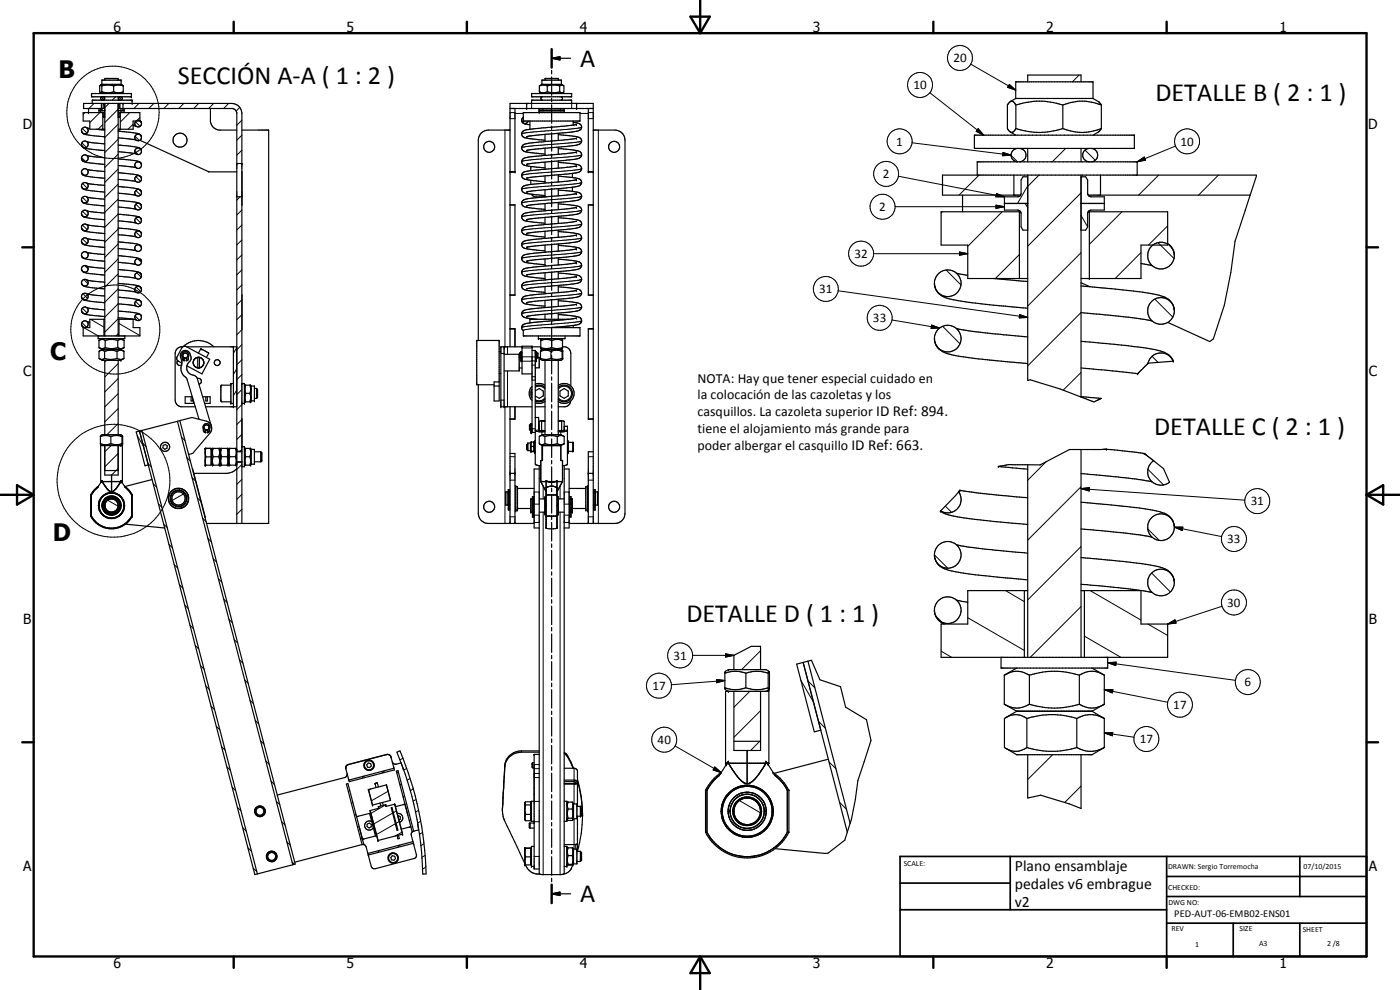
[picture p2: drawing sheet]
<svg xmlns="http://www.w3.org/2000/svg" width="420mm" height="297mm" viewBox="0 0 420 297" stroke-linecap="round" stroke-linejoin="round" font-family="sans-serif">
<defs><g id="words">
<g font-size="7.9">
<text x="174.1" y="20">A</text>
<text x="53.3" y="25.1">SECCIÓN A-A ( 1 : 2 )</text>
<text x="346.7" y="30.4">DETALLE B ( 2 : 1 )</text>
<text x="346.4" y="130.5">DETALLE C ( 2 : 1 )</text>
<text x="206" y="186.5">DETALLE D ( 1 : 1 )</text>
<text x="174.1" y="270.7">A</text>
</g>
<g font-size="7.2">
<text x="17.6" y="23.5">B</text>
<text x="15.1" y="108.1">C</text>
<text x="15.9" y="162.4">D</text>
</g>
<g font-size="4.7">
<text x="304.6" y="261.2">Plano ensamblaje</text>
<text x="304.6" y="266.6">pedales v6 embrague</text>
<text x="304.6" y="272">v2</text>
</g>
<g font-size="4.2">
<text x="34" y="9.6">6</text>
<text x="104" y="9.6">5</text>
<text x="174" y="9.6">4</text>
<text x="244" y="9.6">3</text>
<text x="314" y="9.6">2</text>
<text x="384" y="9.6">1</text>
<text x="6.8" y="38.7">D</text>
<text x="410.6" y="38.7">D</text>
<text x="7" y="112.9">C</text>
<text x="410.8" y="112.9">C</text>
<text x="209.4" y="115">NOTA: Hay que tener especial cuidado en</text>
<text x="209.4" y="119.8">la colocación de las cazoletas y los</text>
<text x="209.4" y="124.9">casquillos. La cazoleta superior ID Ref: 894.</text>
<text x="209.4" y="129.8">tiene el alojamiento más grande para</text>
<text x="209.4" y="135">poder albergar el casquillo ID Ref: 663.</text>
<text x="7" y="187.1">B</text>
<text x="410.8" y="187.1">B</text>
<text x="7" y="261.4">A</text>
<text x="410.8" y="261.4">A</text>
<text x="34" y="290.4">6</text>
<text x="104" y="290.4">5</text>
<text x="174" y="290.4">4</text>
<text x="244" y="290.4">3</text>
<text x="314" y="290.4">2</text>
<text x="384" y="290.4">1</text>
</g>
<g font-size="3.9">
<text x="286.1" y="18.7">20</text>
<text x="274.1" y="26.8">10</text>
<text x="269" y="43.7">1</text>
<text x="354.3" y="43.7">10</text>
<text x="265" y="53.5">2</text>
<text x="263.9" y="63.3">2</text>
<text x="256.4" y="77.4">32</text>
<text x="245.9" y="88">31</text>
<text x="262" y="96.6">33</text>
<text x="375.4" y="151.6">31</text>
<text x="368.3" y="163">33</text>
<text x="368.3" y="182">30</text>
<text x="202.1" y="198">31</text>
<text x="195.8" y="207">17</text>
<text x="373.5" y="205.9">6</text>
<text x="352.1" y="212.7">17</text>
<text x="197.3" y="223.2">40</text>
<text x="342" y="223">17</text>
</g>
<text font-size="3.1" x="352.4" y="275.2">PED-AUT-06-EMB02-ENS01</text>
<g font-size="2.4">
<text x="271.2" y="259.7">SCALE:</text>
<text x="350.6" y="260.8">DRAWN: Sergio Torremocha</text>
<text x="391.2" y="260.6">07/10/2015</text>
<text x="350.6" y="267">CHECKED:</text>
<text x="350.6" y="271.4">DWG NO:</text>
<text x="351.6" y="279.3">REV</text>
<text x="372" y="279.4">SIZE</text>
<text x="391" y="279.6">SHEET</text>
<text x="358.7" y="284.1">1</text>
<text x="377.9" y="283.8">A3</text>
<text x="398.3" y="283.8">2 /8</text>
</g>
</g></defs>
<g fill="none" stroke="#000" stroke-width=".35">
<path d="M165.6 17.5l2.5-.5v1zM165.6 14.7v5.6M165.6 17.5h5.7M24.5 39.3l.1 .4M24.6 39.7a.99 .99 0 0 1 .8-1.5 .99 .99 0 0 1 1 1.4 .99 .99 0 0 1-1.6 .3M24.6 39.7l.2 .2M24.8 39.9l1.6 .6 5 .5M26.1 38.4l.9 .2M26.6 32.6v1.2M27.5 28.1h11.9v.9h-11.9zM27.7 31v-.9h12v.9M28.9 38.8l2.5 .2"/>
<path d="M29.7 33.2h1.7M30.2 25.5l.4 .2v1.9l-.4 .2M30.2 25.5l-.3 .3v1.8l.3 .2M30.2 27.8l.4 .3M30.4 31v1.6M30.6 25.3v-1.3h5.8v1.3M30.6 25.3h5.8M30.6 25.8l.2-.1a6.1 6.1 0 0 1 3.3 .1M30.6 27.6h.2a5.5 5.5 0 0 0 3.3 0M30.6 25.3l-.4 .2M30.7 29a.51 .51 0 0 0-.5 .5 .51 .51 0 0 0 .5 .6M30.8 29a.51 .51 0 0 1 .5 .5 .51 .51 0 0 1-.5 .6"/>
<path d="M30.8 33.8v5M30.9 32.6l-1.2 .1v1h1.2M30.9 33.7l.1 1.2 .1 .3h.3M30.9 32.6h-5.8v-1.6h44.5a3 3 0 0 1 3 3v123.1M30.9 33.8h-5.9v2.5h2v2.5h4.4M31.4 24v-.5h4.1v.5M31.4 29v1.1M31.4 31v69.8M31.4 31.2h-.3l-.1 .2-.1 1.2M34.1 25.8a4 4 0 0 1 2.9 0M34.1 27.6a3.6 3.6 0 0 0 2.9 0M34.1 25.8v1.8"/>
<path d="M35.5 33.2h1.7M35.5 39.1l.6 .3M35.5 29v1.1M35.5 31v69.8M35.5 31.2h.3l.2 .2v1.2M35.5 39.4h.6M36 32.6h33.9l.9 .6 .3 .6v123.3M36 33.8h6v2.5h-2v2.5h-4.5M36 32.6l1.2 .1v1h-1.2M36 33.7v1.2l-.2 .3h-.3M36.1 29a.51 .51 0 0 0-.5 .5 .51 .51 0 0 0 .5 .6M36.1 33.8v5"/>
<path d="M36.1 39.4l4 .4 1.8 .5M36.2 29a.51 .51 0 0 1 .5 .5 .51 .51 0 0 1-.5 .6M36.4 25.3l.6 .5M36.9 31v1.6M37 27.6l-.6 .5M37 25.8v1.8M40 37.7l.8 .1M42 36.2l.4 .5M42.4 36.8a1.03 1.03 0 0 1-1 1.4 1.03 1.03 0 0 1-.8-1.6 1.03 1.03 0 0 1 1.8 0v.3M63.1 32.6v3.8a2.97 2.97 0 0 0 2.6 2.6h5.4M72.6 39h8v118.1h-18.6M153.1 32.6h24.9"/>
<path d="M153.1 39h-6.6a3 3 0 0 0-3 3v60.2M154.5 32.6v19h-1.4M156.5 36.1l.4 .8M157 33.8h17.1v2.5h-17.1zM157 35.2a1.28 1.28 0 0 0-.2 1.5 1.28 1.28 0 0 0 1.5 .6l.7 .2M158.1 31v1.6M158.5 36.3a.98 .98 0 0 1-1.5 .5M159 36.3v2.5M159 38.8l-1.1 .2a1.19 1.19 0 0 0-1.3 1 1.19 1.19 0 0 0 1 1.4l6 .7M159.5 28.1h12.1v.9h-12.1zM159.5 31v-.9h12.1v.9M161.8 32.7h7.5v1h-7.5z"/>
<path d="M161.8 33.2h7.5M162 25.7v1.9M162 25.7a2.86 2.86 0 0 1 2.2 .1M162 27.6l.6 .5M162.6 25.3v-1.3h5.9v1.3M162.6 25.3h5.9M162.6 25.3l-.6 .4M162.8 29a.51 .51 0 0 0-.5 .5 .51 .51 0 0 0 .5 .6M162.9 33.7l.1 .1M163 32.6l-.1 .1M163.6 24v-.5h3.9v.5M164.2 25.8a6.6 6.6 0 0 1 3.8 0"/>
<path d="M164.2 27.6l1.9 .3 1.9-.3M164.2 27.6l-1.1 .3-1.1-.3M164.2 25.8v1.8M165.6 21.1v1.1M165.6 23.1v5.5M165.6 29.5v1M165.6 31.4v5.6M165.6 37.8v1.1M165.6 39.8v5.5M168 25.8v1.8M168.1 32.6l.1 .1M168.2 33.7l-.1 .1"/>
<path d="M168.3 29a.51 .51 0 0 1 .5 .5 .51 .51 0 0 1-.5 .6M168.5 25.3l.5 .4M169 27.7l-.5 .4M169.1 25.7l-.7-.2-.4 .3M169.1 25.7l.1 .1v1.8a.83 .83 0 0 1-1.2 0M172 36.3v1.2M172 36.7l1.3 .2a1.24 1.24 0 0 1 1.2 1.4 1.24 1.24 0 0 1-1.5 1.1l-14.9 1.6M173 37.3l-.1 .1M173 37.3l-14 1.5M173 31v1.6M176.6 32.6v19h1.4M178 39h6.6a3 3 0 0 1 3 3v112.1a3 3 0 0 1-3 3h-13.8"/>
<path d="M303.2 39.6l1.6 1M304.8 29.5v-4.9h23.2v4.9M304.8 29.5h23.2M304.8 29.5l-1.6 1M304.9 31.5a1.46 1.46 0 0 0-1.6-1.1l-1 1.1v7.1l.9 1M304.9 31.5v7.1M304.9 31.5a21.6 21.6 0 0 1 13.6-.1l.5 .1M304.9 38.6a1.26 1.26 0 0 1-1.7 1M304.9 38.6a22 22 0 0 0 14.1 0M308.4 24.6v-2.1h16v2.1M319 31.5a15 15 0 0 1 11.5 0M319 38.6a14.7 14.7 0 0 0 11.5 0"/>
<path d="M319 31.5v7.1M328 29.5l1.8 1.1 .7 .9M330.5 38.6l-.7 .9-1.8 1.1M330.5 31.5v7.1M24.5 47.7a1.02 1.02 0 0 1 .9-1.3 1.02 1.02 0 0 1 1.1 1.2 1.02 1.02 0 0 1-1.4 .8M24.5 51.8l.2 .5M24.5 47.7l.6 .7M24.5 47.6l.6 .8M24.5 55.9l.3 .6M24.5 43.5l.3 .6M24.8 56.5l.3 .3 1.3 .3 5 .6M24.8 52.3l.1 .2"/>
<path d="M24.8 44l.1 .2M24.9 44.2l1.5 .5 5 .5M25.1 48.4l1 .4 5.3 .5M25.1 52.5a1.01 1.01 0 0 0 1.3-1 1.01 1.01 0 0 0-1.4-.8 1.01 1.01 0 0 0-.2 1.7l1.6 .6 5 .5M26.1 59.2l5.3 .6M26.1 50.8l5.3 .7M26.1 46.7l5.3 .6M26.1 55l5.3 .6M26.1 42.5l5.3 .7M35.5 56l4.6 .4 1.8 .5M35.5 58l5.3 .6M35.5 53.8l5.3 .6"/>
<path d="M35.5 49.7l5.3 .6M35.5 45.5l5.3 .6M35.5 41.4l5.3 .6M35.5 51.8l4.6 .5a3.1 3.1 0 0 1 2.2 .8M35.5 47.7l3.6 .3a4.4 4.4 0 0 1 3.2 1M35.5 43.5l4.6 .5 1.8 .4M41.9 40.3a1.02 1.02 0 0 0-1.5 1 1.02 1.02 0 0 0 1.6 .8M41.9 44.4a1.01 1.01 0 0 0-1.4 .9 1.01 1.01 0 0 0 1.2 1.1 1.01 1.01 0 0 0 .6-1.6M41.9 56.9a1.01 1.01 0 0 0-1.4 .9 1.01 1.01 0 0 0 1.2 1 1.01 1.01 0 0 0 .6-1.5M41.9 56.9l.3 .3M41.9 56.9l.4 .4M41.9 44.4l.3 .3"/>
<path d="M41.9 44.4l.4 .4M41.9 40.3l.4 .4M42 42.1l20.6 9.5h8.5M42.3 53.1a1.01 1.01 0 0 0-1.7 .1 1.01 1.01 0 0 0 .8 1.5 1.01 1.01 0 0 0 1-1.3v-.1M42.3 49a1.04 1.04 0 0 0-1.7 0 1.04 1.04 0 0 0 .8 1.6 1.04 1.04 0 0 0 1-1.4v-.1M42.3 57.3l.1 .4M42.3 53.1l.1 .2M42.3 49l.1 .1M42.3 44.8l.1 .4M42.3 40.7l.1 .2M42.4 40.8v.6l-.4 .7M42.4 53.3v.2"/>
<path d="M42.4 49.1v.2M42.4 40.9v.2M71.1 59.1h1.5M71.1 49.1h1.5M72.6 51.6h.1M153.1 51.6h1.4M159.3 54.1v1.3M159.4 50l-.1 1.2M159.5 58.3l1.1 .8h3M163.6 40.3v2.2M163.6 44.5v2.2M163.6 48.6v2.2"/>
<path d="M163.6 52.8v2.1M163.6 56.9v2.2M165.6 46.2v1M165.6 48.1v5.6M165.6 54.6v1M165.6 56.5v5.6M167.5 52.5l-9.4 1M167.5 40v2.2M167.5 44.2v2.1M167.5 48.3v2.2M167.5 52.5v2.1M167.5 56.6v2.2"/>
<path d="M167.5 40.4l5.5 .6a1.25 1.25 0 0 1 1.5 1.1 1.25 1.25 0 0 1-1.3 1.4l-5.7 .7M167.5 44.2l-9.4 .9M167.5 44.6l5.5 .6a1.26 1.26 0 0 1 1.5 1.1 1.26 1.26 0 0 1-1.3 1.4l-5.7 .6M167.5 48.3l-9.4 1M167.5 48.7l5.5 .6a1.27 1.27 0 0 1 1.5 1.1 1.27 1.27 0 0 1-1.3 1.4l-1.5 .2M167.5 52.9l4.2 .4M167.5 56.6l-9.4 1M167.5 57l5.5 .6a1.26 1.26 0 0 1 1.5 1.1 1.26 1.26 0 0 1-1.3 1.4l-5.7 .6M171.7 52l-4.2 .5M171.7 53.3l1.3 .2a1.3 1.3 0 0 1 1.5 1.3 1.3 1.3 0 0 1-1.5 1.2l-1.3 .2M171.7 56.2l-4.2 .4M171.8 52v1.3"/>
<path d="M171.8 56.2v1.2M173 49.8h-.1M173 45.6l-14.6 1.6a1.49 1.49 0 0 0-1.7 1.9 9.6 9.6 0 0 0 5.3 1.1l1.6 .2M173 41.5l-8.3 .9a32.5 32.5 0 0 0-7.7 1.1 1.19 1.19 0 0 0-.3 1.3 1.19 1.19 0 0 0 1.2 .8l5.7 .6M173 58.1l-8.3 .9a23.4 23.4 0 0 0-7.8 1.2 1.27 1.27 0 0 0-.1 1.4 1.27 1.27 0 0 0 1.3 .6l5.5 .6M173 53.9l-2.6 .5-11.7 1a1.89 1.89 0 0 0-2.2 1.4 1.9 1.9 0 0 0 2.2 1.4l4.9 .5M173 49.8l-15.1 1.6a1.19 1.19 0 0 0-1.3 1.1 1.19 1.19 0 0 0 1 1.3l6 .7M176.6 51.6h1.4M288.9 58.5v5M292.4 40.6h48v3.9h-48zM293.3 52.5v-3.9h48v3.9M304.3 52.5v6"/>
<path d="M305.4 44.5a2.01 2.01 0 0 0-2 2 2.01 2.01 0 0 0 2 2.1M305.9 44.5a2.01 2.01 0 0 1 2 2 2.01 2.01 0 0 1-2 2.1M306.3 58.5h-23.4v-6h94.1l-1.8 6M308.4 53h-1.4l-.6 1v4l-.3 .8-.7 .3h-4v3.9h4l.7 .2 .3 .9v4l.6 .9h1.4M308.4 52.5v61.6l.8-.1 9 2.7 6.2 2.4M308.4 44.5v4.1M324.4 53h1.4l.6 1v4l.4 .8 .6 .3h4v3.9h-4l-.6 .2-.4 .9v4l-.6 .9h-1.4M324.4 44.5v4.1M324.4 52.5v66.6M326.5 58.5h48.7M326.9 44.5a2.01 2.01 0 0 0-2 2 2.01 2.01 0 0 0 2 2.1M327.4 44.5a2.01 2.01 0 0 1 2 2 2.01 2.01 0 0 1-2 2.1"/>
<path d="M330.3 52.5v6M375.2 58.5l-4.5 13.9-1.3 9.3-2 9.9-3.3 10.1-1 .8-12.6-5.8M24.5 76.7a1 1 0 0 1 1.1-1.2 1 1 0 0 1 .7 1.5 1 1 0 0 1-1.7 .1M24.5 72.6a.99 .99 0 0 1 .9-1.2 .99 .99 0 0 1 1 1.1 .99 .99 0 0 1-1.3 .8M24.5 72.6v.2M24.5 76.7l.1 .4M24.5 64.2l.1 .4M24.5 68.4l.3 .6M24.5 72.5v.3M24.5 72.8l.3 .3M24.6 60.5l.5 .3M24.8 77.2l.3 .3 1.3 .4 5 .5"/>
<path d="M24.8 64.8l.1 .1M24.8 73.1l.3 .2M24.8 69a16.6 16.6 0 0 0 6 1l.6 .1M24.9 64.9l1.5 .5 5 .6M25.1 60.9l1.7 .4 4.6 .5M25.1 73.3l1.7 .5 4.6 .4M26.1 67.5l5.3 .6M26.1 79.9l5.3 .6M26.1 75.7l5.3 .7M26.1 63.3l5.3 .6M26.1 71.6l5.3 .7M35.5 72.6l5.3 .6 1.1 .2 .4 .5"/>
<path d="M35.5 78.7l5.3 .6M35.5 74.5l5.3 .7M35.5 70.4l5.3 .6M35.5 62.1l5.3 .6M35.5 64.3l5 .5a1.92 1.92 0 0 1 1.9 .9M35.5 68.4l5.3 .6 1.4 .6M35.5 60.1l3.6 .4a4.4 4.4 0 0 1 3.2 .9M35.5 76.7l5 .6a2.21 2.21 0 0 1 1.8 .7M35.5 66.3l5.3 .6M41.7 61a1.01 1.01 0 0 0-1.2 1.1 1.01 1.01 0 0 0 1.3 .8 1.01 1.01 0 0 0 .5-1.5M41.7 69.3a1.01 1.01 0 0 0-1.2 1.1 1.01 1.01 0 0 0 1.3 .8 1.01 1.01 0 0 0 .5-1.5M41.7 69.3l.4 .2"/>
<path d="M41.7 61l.6 .4M42 69.5l.3 .2M42.2 65.4a1 1 0 0 0-1.7 .3 1 1 0 0 0 1 1.4 1 1 0 0 0 .9-1.4M42.2 77.9a.99 .99 0 0 0-1.6 .5 .99 .99 0 0 0 1.2 1.2 .99 .99 0 0 0 .5-1.6M42.3 69.7l.1 .4M42.3 61.4l.1 .2M42.3 73.9l.1 .4M42.3 78l.1 .4M42.4 65.7v.3M72.6 61.5h.1M153.1 61.5h1.4v27.1l-1.4-.1M153.1 61.5h1.4"/>
<path d="M158.1 65.9h.1M158.1 78.3h.1M158.1 78.3v.1M163.6 61.1v2.1M163.6 65.2v2.2M163.6 69.4v2.1M163.6 73.5v2.2M163.6 77.7v2.1M165.6 62.9v1.1M165.6 64.9v5.5M165.6 71.3v1M165.6 73.2v5.6"/>
<path d="M165.6 79.6v1.1M167.5 60.7v2.2M167.5 64.9v2.2M167.5 69v2.2M167.5 73.2v2.2M167.5 77.3v2.2M167.5 60.7l-9.4 1M167.5 61.1l2.1 .2a9.2 9.2 0 0 1 4.8 1.1 1.45 1.45 0 0 1-1.7 1.9l-5.2 .6M167.5 64.9l-9.3 1M167.5 65.3l5.5 .6a1.3 1.3 0 0 1 1.5 1.3 1.3 1.3 0 0 1-1.5 1.3l-5.5 .5M167.5 69l-9.4 1M167.5 69.5l5.5 .6a1.26 1.26 0 0 1 1.5 1.1 1.26 1.26 0 0 1-1.3 1.4l-5.7 .6"/>
<path d="M167.5 73.2l-9.4 1M167.5 73.6l2.1 .2a9.2 9.2 0 0 1 4.8 1 1.45 1.45 0 0 1-1.7 2l-5.2 .5M167.5 77.3l-9.3 1M167.5 77.8l5.5 .6a1.23 1.23 0 0 1 1.4 .7 1.23 1.23 0 0 1-.5 1.5l-2.5 .6-3.9 .3M173 66.4h.1M173 70.5l-8.3 .9a31.2 31.2 0 0 0-7.6 1 1.26 1.26 0 0 0-.4 1.6 1.26 1.26 0 0 0 1.4 .7l5.5 .6M173 66.4l-14.3 1.5a1.89 1.89 0 0 0-2.2 1.3 1.79 1.79 0 0 0 2.2 1.4l4.9 .5M173 78.9l-14.3 1.4a1.87 1.87 0 0 0-2.2 1.4 2.11 2.11 0 0 0 2.5 1.4l4.6 .5M173 74.7l-14.3 1.5a1.68 1.68 0 0 0-2.1 1.6 2.01 2.01 0 0 0 2.1 1.1l4.9 .5M173 62.2l-14.6 1.6a1.4 1.4 0 0 0-1.4 .4 1.4 1.4 0 0 0-.3 1.5 8.6 8.6 0 0 0 4.8 1.1l2.1 .2M176.6 61.5h1.4M178 61.5h-1.4v27h1.4"/>
<path d="M301.4 61h7M305.9 63.5v20.1M306.3 63.5h-23.9v10h8v10.1h18M324.4 61h7M326.5 63.5h23.9v10h-8v10.1h-18M326.9 63.5v20.1M342.4 79.1l3.4 .6M350.4 73.1l1.3 1.3M351.7 74.5a4 4 0 0 0-6.5-.1 4 4 0 0 0 2 6.2 4 4 0 0 0 5.3-3.9M351.7 74.5l.7 1.4 .1 .8M351.7 74.4l.5 .8 .3 1.5M24.5 80.8a1.01 1.01 0 0 0 1.5 .7 1.01 1.01 0 0 0 0-1.7 1.01 1.01 0 0 0-1.5 .7v.4l.4 .6"/>
<path d="M24.5 89.2a1.01 1.01 0 0 1 1-1.2 1.01 1.01 0 0 1 .9 1.2 1.01 1.01 0 0 1-1.3 .7M24.5 89.2l.1 .3M24.5 97.3v.4M24.5 85v.3M24.5 89.1l.1 .4M24.5 93.3v.2M24.5 93.5a1.74 1.74 0 0 0 1.9 .9l5 .6M24.5 97.7a1.01 1.01 0 0 1 .6-1.4 1.01 1.01 0 0 1 1.3 .7 1.01 1.01 0 0 1-.7 1.3M24.5 85.2a.99 .99 0 0 1 .9-1.4 .99 .99 0 0 1 1 1.3 .99 .99 0 0 1-1.6 .5M24.5 93.5a1 1 0 0 1 .9-1.5 1 1 0 0 1 .9 1.4 1 1 0 0 1-1.7 .2M24.5 97.7l.3 .3M24.5 85.2l.3 .4"/>
<path d="M24.5 97.7l.2 .1M24.6 97.8l.2 .2M24.6 89.5l.3 .3M24.8 85.5l1.3 .6 5.3 .6M24.8 89.7l.3 .3 1.3 .3 5 .5M24.8 98l.5 .3M24.8 98l.4 .3M24.9 81.5l1.9 .6 4.6 .4M26.1 92.4l5.3 .6M26.1 96.5l.9 .1M26.1 88.2l5.3 .6M26.1 84.1l5.3 .6"/>
<path d="M31.2 95.8v5M31.4 95.8h-4.4v2.5h-2v2.5h17v-2.5h-2v-2.5h-4.5M35.5 89.2l6.2 .8M35.5 93.3l5.3 .6 1.4 .6M35.5 95.3l5.3 .6M35.5 91.2l5.3 .6M35.5 82.8l5.3 .7M35.5 80.9h1a15.1 15.1 0 0 1 5.7 1.1v.1M35.5 85l4.6 .5a2.82 2.82 0 0 1 2.2 .9M35.5 87l5.3 .6M35.7 95.8v5M41.7 90a1 1 0 0 0-1.2 1.1 1 1 0 0 0 1.3 .9 1 1 0 0 0 .5-1.5"/>
<path d="M41.7 90l.5 .3M41.9 94.3a1 1 0 0 0-1.4 .8 1 1 0 0 0 1.2 1.1 1 1 0 0 0 .7-1.5M41.9 90l.4 .5M41.9 94.2l.5 .6M42.3 86.4a1.01 1.01 0 0 0-1.7 0 1.01 1.01 0 0 0 .8 1.5 1.01 1.01 0 0 0 1-1.3v-.1M42.3 86.4l.1 .1M42.3 90.5l.1 .3M42.4 82.3v.2M42.4 86.5v.2M42.4 94.8v.2M72.6 88.5h.1M72.6 98.7h.1"/>
<path d="M153.1 98.6h1.4v5.5M153.1 98.7h1.4M158.1 90.8h.1M163.6 81.8v2.2M163.6 86v2.1M163.6 90.1v2.2M163.6 94.3v1.5M165.6 81.6v5.5M165.6 88v1M165.6 89.9v5.6M165.6 96.4v1M165.6 98.3v6"/>
<path d="M167.5 85.6l-9.4 1.1M167.5 81.5v2.2M167.5 85.6v2.2M167.5 89.8v2.1M167.5 93.9v1.9M167.5 94.4l2.2 .1a10.8 10.8 0 0 1 4.6 1 1.4 1.4 0 0 1-.1 1.6 1.4 1.4 0 0 1-1.5 .4l-7.6 .8M167.5 81.5l-9.4 1M167.5 81.9l5.5 .6a1.26 1.26 0 0 1 1.5 1.1 1.26 1.26 0 0 1-1.3 1.4l-5.7 .6M167.5 86.1l5.5 .6a1.23 1.23 0 0 1 1.4 .7 1.23 1.23 0 0 1-.5 1.5l-2.2 .5-4.2 .4M167.5 89.8l-9.3 1M167.5 90.2l5.5 .6a1.26 1.26 0 0 1 1.5 1.1 1.26 1.26 0 0 1-1.3 1.4l-5.7 .6M167.5 93.9l-9.4 1"/>
<path d="M170.6 95.8l-9.2 .8a11.4 11.4 0 0 0-4.6 1 1.17 1.17 0 0 0 .2 1.6v1.6h17.1v-2.5h-10.7M172 97.7v.6M173 87.1l-14.3 1.5a1.68 1.68 0 0 0-2.1 1.6l.3 .6 .7 .4 6 .7M173 95.4l-2.1 .4h-11.9v1.1M173 83l-14.3 1.5a1.78 1.78 0 0 0-2.1 1.6 2.09 2.09 0 0 0 2.1 1.1l4.9 .5M173 91.3l-14.6 1.5a1.38 1.38 0 0 0-1.4 .5 1.38 1.38 0 0 0-.3 1.4l1.1 .7 3.3 .4M176.6 98.7h1.4M178 98.6h-1.4v27.2h1.4M280.4 85.3l.1 .6M280.6 86.1l.2 .6M280.9 87l.2 .2M281.1 87.2a5.8 5.8 0 0 0 4 2.5 252.6 252.6 0 0 0 23.3 2.8"/>
<path d="M287.1 98.6l5.8 1 15.5 1.5M287.1 82l3.3 .6M298.3 83.6l10.1 .9M324.4 93.8l14.2 1.4 7.2 1.1M324.4 84.8l2.7 1.2M324.4 85.8l2.7 .2M327.1 86l4 .4a120.3 120.3 0 0 1 17.7 2.5 5.3 5.3 0 0 1 2.7 1.8M351.5 90.8l.4 .6M352.1 91.6l.4 1.7M352.1 91.7a4 4 0 0 0-6.5-1.1 4 4 0 0 0 1.4 6.5 4 4 0 0 0 5.5-3.8M352.2 91.8l.3 1.5M29.5 100.8v.8h8v-.8"/>
<path d="M29.7 102.2a1.55 1.55 0 0 1 1.9 0M29.7 104.3a1.73 1.73 0 0 0 1.9 0M29.7 104.3l.9 .6M29.7 102.2v2.1M29.8 105.3a1.19 1.19 0 0 1 1.6 .1M29.8 105.3v2.3M30.6 104.9h5.7M30.6 101.6l-.9 .6M30.6 104.9l-.8 .4M31.4 105.4v2.2M31.4 107.6h.3a5.6 5.6 0 0 0 3.4 0M31.4 107.6h-.1a1.15 1.15 0 0 1-1.5 0"/>
<path d="M31.4 105.4a5.3 5.3 0 0 1 3.7 0M31.4 108.1v22.3M31.6 102.2a5.9 5.9 0 0 1 3.7 0M31.6 104.3a6.1 6.1 0 0 0 3.7 0M31.6 102.2v2.1M35.1 107.6h.2a1.79 1.79 0 0 0 1.9 0M35.1 105.4a1.76 1.76 0 0 1 2.1 0M35.1 105.4v2.2M35.3 102.2a1.6 1.6 0 0 1 1.9 0M35.3 104.3l1 .3 .9-.3M35.3 102.2v2.1M35.5 108.1v22.3"/>
<path d="M36.3 101.6l.9 .6M36.3 104.9l.9 .5M37.2 107.6l-.9 .5h-5.7l-.8-.5M37.2 105.4v2.2M37.2 102.2v2.1M37.2 104.3l-.9 .6M53.3 108.2a.89 .89 0 0 0 0 1.2 .89 .89 0 0 0 1.2 .1M54.5 109.6a3.3 3.3 0 0 0 1.5 3.9l3.7 12.3M54.6 108.9l-.4-1.8a1.51 1.51 0 0 1 1-1.9 1.51 1.51 0 0 1 1.9 1 2.08 2.08 0 0 1-.8 2.9l-.2 .7M54.6 108.9l-.1 .7M54.9 104.1a2.04 2.04 0 0 0-2.3 1.9l.1 14.7 .6 .9 .9 .4h4.4M55.1 103.9h.6l7.2 3.9-2.3 4.4-4.5-2.4"/>
<path d="M55.1 103.9a6.6 6.6 0 0 1 9.1 .2M55.1 103.9l-.5 .5-1.4 2.7a.92 .92 0 0 0 .3 1.3l1.1 .6M55.4 107.4l-.3 .2 .3 .6a1.43 1.43 0 0 1-.8-1.4 1.43 1.43 0 0 1 1.1-1.3 1.13 1.13 0 0 1 .8 1.7v.7l-.5 .3-.1-.2 .2-.1v-.3l-.2-.2M55.4 107.4h.5M56 104.1h15.1M56.1 109.8a2.47 2.47 0 0 0 2.4 2.9l.7 .9M57.4 119v1.3h.5v-.8M57.7 119h-2.1v2h2.5v-.7M58 109l.2 .6M58 108.4v.3M58.2 108.1l-.1 .3M58.3 109.8l.2 .2"/>
<path d="M58.5 107.6l-.2 .3M58.5 107.6l-.4 .5-.1 .9M58.6 110l.5 .3M58.7 107.4l-.2 .2M59 107.3l-.3 .1M59.2 113.6a.89 .89 0 0 1 1.2 .5 .89 .89 0 0 1-.7 1.2M59.2 113.6l4.2 14M59.3 107.2h.5M59.3 107.2v3.2h.5M59.3 107.2l-.6 .2M59.6 106l.6-1.3 1 .4 1.4 .9-.6 1.2M59.6 107.2h.1"/>
<path d="M59.6 107.2h-.3M59.6 107.2h.3M59.8 107.2v3.2M59.8 107.2l1.1 .7M59.9 107.2l.6 .3M60.6 107.6a1.58 1.58 0 0 1-.2 2.5 1.58 1.58 0 0 1-2.3-.8M60.8 119h2.3v2h-1.7M60.9 107.9h.1M60.9 107.9l.3 .9M61.2 109l-.4 .8-1 .6M61.8 119v1.3h.4v-1.3M69.3 115.6h-2.8l-.2 .3 .1 4.5 2.9 .2"/>
<path d="M70.1 115.1h-.8v5.9h.8M70.1 104.1v17.9M72.6 115.1h.8v5.9h-.8M73.4 115.8l.1-.2h1.7l.2 .2M73.7 118l-.2 1.3 .2 1.3M73.7 115.6l-.2 1.2 .2 1.2M73.7 118h1.3M75 115.6l.2 .9-.2 1.5M75 118l.2 1-.2 1.6M75.4 115.8h1v4.5h-1M75.4 115.8v4.5M76.4 116.5h.6"/>
<path d="M76.4 119.5h.6M77 116.5v3M77 116.5l.3 .3v2.5l-.3 .2M143.5 115.4v38.7a3 3 0 0 0 3 3h13.8M148.3 115.8h1.5M149.8 114.6h-1.5v5.7h1.5v-18.1h-6.7v13.2h5.2M149.8 105.5h.5M149.8 112.1h.5M151.3 106.3h4.5v5h-4.5M151.3 104.1v17.9M153.1 104.1v-73.1h24.9v126.1M155.8 107.2h.1"/>
<path d="M155.8 110.4h.9M156.3 105.9v1.5h-.4v-1.5l.4 .1M156.3 107.4h.1M156.3 105.5h.2v2.7h-.2zM156.5 105.9h.2M156.5 107.4h.2M156.7 104.1h-6.4v17.9h9.4M159.7 116a3 3 0 0 0 0 4.1M159.7 104.1h2.6M159.7 105.2h.9v34l.5 .4 1.2 .1M159.7 112.2h-3v-8.3h3v25.9h.9M159.7 116.8l-.4 1.1 .4 1.4"/>
<path d="M160.6 115.3a3 3 0 0 1 3 .3M160.6 115.8a2.64 2.64 0 0 1 3 .4M160.6 117.3l1.2-.7 1.3 .7v1.5l-1.3 .7-1.2-.7M160.6 105.9h.2M160.6 107.4h.2M160.8 105.5h.2v2.7h-.2zM161 106l.4-.1v1.5h-.4M161 107.4h.1M161.4 107.2h.4v3.2h-1.2M161.6 100.8v.8h8v-.8M162.2 105.4a3.8 3.8 0 0 1 3.1 0M162.2 107.6a4.3 4.3 0 0 0 3.1 0"/>
<path d="M162.3 107.8h.1M162.3 107.8l.4 .3h5.7l.4-.2M162.3 104.3a4.6 4.6 0 0 0 3.3 0M162.3 102.2a6.1 6.1 0 0 1 3.5-.1 4.5 4.5 0 0 1 3 .1M162.7 101.6l-.4 .3v2.7l.4 .3M162.7 104.9l-.5 .4 .1 2.5M162.7 104.9h5.7M163.6 108.1v22.3M163.6 119.8l-.9 .6a2.35 2.35 0 0 1-2.1-.1M165.3 107.6a5.4 5.4 0 0 0 3.4 0M165.3 105.4a4.7 4.7 0 0 1 3.4 0M165.3 105.4v2.2"/>
<path d="M165.6 104.3a4.6 4.6 0 0 0 3.2 0M165.6 104.7v1M165.6 106.6v5.6M165.6 113.1v1M165.6 115v5.6M167.5 116.2a2.51 2.51 0 0 1 3.6 .1 2.51 2.51 0 0 1 0 3.5 2.51 2.51 0 0 1-3.6 0M167.5 108.1v22.3M167.5 115.6a3 3 0 0 1 4.8 2.4 3 3 0 0 1-4.8 2.5M168.1 117.3l1.2-.7 1.2 .7v1.5l-1.2 .7-1.2-.7zM168.4 101.6l.4 .3v2.7l-.4 .3M168.4 104.9l.4 .2M168.7 107.6l.1 .3"/>
<path d="M168.8 105.1v2.8M168.8 105.1l-.1 2.5M168.8 104.1a2.08 2.08 0 0 1 2.5 1.9v9.8M168.9 105.3h.1M280.4 101.9l.5 1.6M280.9 103.5a6.3 6.3 0 0 0 4.8 3l8 1.2 14.7 1.4M324.4 102.4l8.8 .8a90.1 90.1 0 0 1 16.1 2.5l1.7 1 1.1 1.7M324.4 119l6.1 .5-.9 .4a2.47 2.47 0 0 1-3.1 0l-2.1-.8M344.5 109.1l-3.1 3-17-1.7M352.1 108.4a4 4 0 0 0-4-2.5 4 4 0 0 0-3.6 3.2M352.1 108.4l-7.6 .7M30.1 131a4.1 4.1 0 0 1 3.2 0"/>
<path d="M30.1 133.1l1.2 .3 2-.3M31.4 133.7v8.8h4.1v-8.8M33.3 131a4.6 4.6 0 0 1 3.3 0M33.3 133.1a4.6 4.6 0 0 0 3.3 0M33.3 131v2.1M36.6 133.2v.1M36.6 130.9h.1M36.7 130.7l-.4-.3h-5.7l-.5 .5v2.4l.5 .4M36.7 130.7v2.7M36.7 130.7h.1M36.7 133.4l-.4 .3M36.8 130.7l-.1 2.7"/>
<path d="M40.9 129.6l1-.3 2.6 10.2-1 .2zM41.9 129.3l34.6 133.1 .7-.2M42.6 129.2l34.6 133M42.6 129.2l-.7 .1M49 133.6l.6-.3 .6 .5-.1 .7-.6 .3-.6-.4zM53.2 126.4l34.7 133.1M53.2 126.4l-10.6 2.8M54 126.2l34.6 133-.7 .3M54 126.2l-.8 .2M54 126.2l3.6-.9 4.4 1.1a2.27 2.27 0 0 1 1.1 3.5l-5.3 6.2-1.2 .3M61.6 134.5h1.7v5.1h-1.7zM61.6 136.1l.2 1"/>
<path d="M61.6 138.6l.2 1M61.7 122h9.4M61.8 128.9l-.3 .4 .3 .5h-.4a1.61 1.61 0 0 1 .5-2.7 1.17 1.17 0 0 1 1.1 .6 1.17 1.17 0 0 1-.1 1.2l-.1 .6-.5 .3-.1-.2 .3-.3-.3-.4M61.8 129h.4M61.8 134.5l-.2 1M61.8 137.1l-.2 .9M61.8 137.1h1.5M63.3 134.9h.3M63.3 139.2h.3M63.6 134.9l.1-.4h2.2l.2 .4M63.6 139.2l.1 .4h2.2l.2-.4M63.6 134.9v4.3"/>
<path d="M64 137h1.7M64 137l-.3 1.3 .3 1.3M64 134.5l-.3 1.3 .3 1.2M65.7 134.5l.2 1-.2 1.5M65.7 137l.2 1-.2 1.6M66.1 134.9l.1-.4h2.2l.2 .4M66.1 139.2l.1 .4h2.2l.2-.4M66.1 134.9v4.3M66.5 137h1.7M66.5 137l-.3 1 .3 1.6M66.5 134.5l-.3 1 .3 1.5M68.2 134.5l.2 1-.2 1.5"/>
<path d="M68.2 137l.2 1-.2 1.6M68.6 134.9l.1-.4h2.2l.2 .4M68.6 139.2l.1 .4h2.2l.2-.4M68.6 134.9v4.3M69 137h1.7M69 137a3.3 3.3 0 0 0 0 2.6M69 134.5a3.2 3.2 0 0 0 0 2.5M70.7 134.5l.2 1-.2 1.5M70.7 137l.2 1-.2 1.6M71.1 135.6h1.5M71.1 135.4h1.5M71.1 138.7h1.5"/>
<path d="M71.1 138.6h1.5M72.6 125.7h.1M72.6 134h.8v6h-.8M73.4 134.8l.1-.3h1.7l.2 .3M73.4 139.3l.1 .3h1.7l.2-.3M73.4 120.3l.1 .3h1.7l.2-.3M73.7 137l-.2 1.3 .2 1.3M73.7 134.5l-.2 1.3 .2 1.2M73.7 137h1.3M75 134.5l.2 1-.2 1.5M75 137l.2 1-.2 1.6M75.4 134.8h1v4.5h-1"/>
<path d="M75.4 134.8v4.5M76.4 135.6h1.9M76.4 138.6h1.9M78.3 135.6v3M78.3 135.6l.3 .2v2.4l-.3 .4M153.1 136.1h1.4v21M153.1 122v35.1M153.1 125.7h1.4M154.5 122v3.8h-1.4M158.2 133.3v1.5M158.2 134.8h.2M158.2 133.3h.2"/>
<path d="M159.2 132.9v2.3M159.2 132.9h-.8v2.3h.8M159.2 135.2l.1 .2M159.3 127.6h.1M159.3 128.9l-.4 .1v-1.5h.4v1.5M159.3 127.1h.2v2.7h-.2zM159.3 135.4h.1M159.3 135.4l.9 .1M159.4 135.4h.8M159.4 135.4h.1M159.4 132.6l-.2 .3M159.4 132.6h.8"/>
<path d="M159.5 132.6v1.3M159.5 133.9v1.5M159.5 133.9h.7M159.5 129h.2M159.5 127.5h.2M160.2 132.6v1.3M160.2 133.9v1.5M160.2 135.4h.1M160.2 132.6v.1M160.2 135.4v.1M160.2 132.7l.2 .2M160.4 135.2l-.2 .3"/>
<path d="M160.6 125.3h1.1v3.8l.8 .2M160.6 122h3M160.6 129.1l1.1 .4 1.9 .1M160.6 132.3h-.2v3.5h.2M161.7 127.5l.1 1.5M161.8 127.6h.1M161.8 139.7v122.5l.9 .2h5.6l1-.3v-122.4M161.8 129.1l.3 .1M161.8 128.9l-.1 .1M161.9 133.2l.8 .5h5.7l.8-.5M161.9 130.9l.8-.5h5.7l.8 .5M162.2 129.3h1.4"/>
<path d="M162.8 133.7v4.5h-.5v6.3M163.5 131a1.32 1.32 0 0 0-1.7 0v2.1l.7 .3 1-.3M163.5 131a5.7 5.7 0 0 1 3.7 0M163.5 133.1a5.7 5.7 0 0 0 3.7 0M163.5 131v2.1M163.6 126.2l-1.8 .2v2.8M163.6 126.4h-1.1v2.8h1.1M163.6 120.5l-1.5 .5-1.5-.2M165.6 121.4v1.1M165.6 123.4v5.5M165.6 129.8v1M165.6 131.7v5.6"/>
<path d="M165.6 138.1v1.1M167.2 133.1a1.85 1.85 0 0 0 2 .1M167.2 131v2.1M167.5 126.2l1.8 .3v2.6l-.6 .2h-1.2M167.5 126.4h1.1v2.8h-1.1M168.3 133.7v4.5h.5v6.3M169.2 130.9a1.85 1.85 0 0 0-2 .1M169.2 130.9v2.3M169.2 129.2l-.6 .1M169.3 127.9h1v11.3l-.4 .4-1.1 .1M170.3 129.1l-.1 .2-.9 .2-1.8 .1M170.3 132.3h.2v3.5h-.2"/>
<path d="M170.5 132.7l1.5 .1v2.6h-1.5M171.3 120.3l-.3 .9-.7 .6-.7 .2h-2.1M176.6 125.7h1.4M178 135.6h-1.4v21.5M308.4 139.4v57.8M308.4 139.4h-5.7l-3.1 .6 8.8 .8M324.4 134.9v62.3M343.4 136.1h.1M343.4 136.1l-11.3-1.3-11.1 .1-8.8 4.6-3.8-.1M343.4 136.1l2.8 2.2M346.2 138.3a4 4 0 0 0-.4 6.3M346.2 138.3l3 2.3 1.8 4.1a3.9 3.9 0 0 1-5.2-.1"/>
<path d="M27.2 148.5h.2M27.2 154.9h.2M27.2 154.9a7 7 0 0 0 10.5 2.4M27.2 148.5v6.4M27.4 148.5v6.4M27.4 154.9a6.9 6.9 0 0 0 12.1 0M29.5 151.7h.2M29.5 151.7a3.9 3.9 0 0 0 4 3.9 3.9 3.9 0 0 0 3.9-3.9M29.5 151.7a3.9 3.9 0 0 1 4-3.9 3.9 3.9 0 0 1 3.9 3.9M29.5 145.9l-2.1 2.6M29.5 145.9l-1.7 1.6-.6 1M29.7 151.7l.6 2"/>
<path d="M30.2 144.5v-10.8h6.5v10.8M30.2 144.5h.3M30.2 144.5l.1 .2M30.3 144.7h.1M30.3 144.7l-.8 1.2M30.3 149.6l-.5 1.4-.1 .9M30.4 153.9l.7 .7M30.5 144.5l.1-.3v.3M30.5 144.5l-.2 .2M30.6 151.7a2.88 2.88 0 0 0 2.9 2.9 2.88 2.88 0 0 0 2.9-2.9M30.6 151.7a2.88 2.88 0 0 1 2.9-2.9 2.88 2.88 0 0 1 2.9 2.9M30.6 144.5h5.7"/>
<path d="M30.6 144.5l1 1.4M30.9 152l.2 .8M31 152.4l.1 .3M31.1 150.8l-.2 1.3M31.1 152.8l.5 .6M31.1 150.6a2.56 2.56 0 0 1 2.9-1.4 2.56 2.56 0 0 1 2 2.4M31.1 152.7l.5 .7M31.3 154.7l.4 .3M31.3 151.7h.1M31.3 151.8a1.97 1.97 0 0 0 1 1.7M31.4 145.6l.2 .2M31.4 141.2h4.1"/>
<path d="M31.4 151.7l.1 .3M31.5 152.1l.3 .7 .8 .7M31.6 153.4l.9 .7M31.6 153.4l.9 .7 .8 .1M31.6 145.9l.1 .2M31.8 150.4a1.99 1.99 0 0 0 0 2.6M31.9 155.1l.4 .1M31.9 148.3l-1.5 1.2M32 149.6l-.8 .9-.3 1.2h-.3M32 150.1a2.03 2.03 0 0 1 2.9 0M32.1 148.2a3.8 3.8 0 0 1 5 2.4 3.8 3.8 0 0 1-2.8 4.8 3.8 3.8 0 0 1-4.6-3.3M32.2 150.2l-.6 .8-.2 .7"/>
<path d="M32.3 146.9l.3 .2M32.5 153.6l.6 .2M32.5 155.3h1.9M32.9 154.2h.4M33.2 148a3.8 3.8 0 0 0-3.5 3.7M33.3 154.2h.4M33.3 149.1l-1.1 .4M33.3 153.8h.3M33.5 142.5v5M33.7 148a3.7 3.7 0 0 1 3.5 3.7M33.7 149.1l1 .4M33.8 149.6a2.14 2.14 0 0 0-2.5 1.9"/>
<path d="M34 149.6l.6 .3M34.1 154.2h-.4M34.4 149.9l-1.1-.2-.9 .3M34.4 149.9a1.98 1.98 0 0 1 .9 2.6 1.98 1.98 0 0 1-2.5 1M34.4 154.1l-.7 .1M34.8 150a2.15 2.15 0 0 1 .7 2.2 2.15 2.15 0 0 1-1.7 1.6M35 149.6l.3 .3M35 150.2l.3 .3M35.1 153.7l-.7 .4M35.3 150.9a2 2 0 0 0-3.4-.4 2 2 0 0 0 1.3 3.2M35.3 149.9l.5 .7a2.31 2.31 0 0 1 0 2.1M35.3 150.7l.3 1"/>
<path d="M35.4 151.2l.1 .4M35.5 151.7h.1M35.5 151.9a1.96 1.96 0 0 1-1.9 1.8M35.6 151.7a2.15 2.15 0 0 1-1.3 2 2.15 2.15 0 0 1-2.4-.5M35.8 152.8l-.7 .9M35.8 152.7l-.7 1M35.9 152.4l-.1 .4M36 151.7h.4M36 152l-.1 .4M36.3 144.5l-1.4 2.1a1.46 1.46 0 0 1-2.2 .6l-1.1-1.4M36.3 144.5v-.3l.3 .5M36.5 144.5h.2"/>
<path d="M36.5 144.6l.1 .1M36.6 144.7l.8 1.2M36.6 144.7h.1M36.7 144.5l-.1 .2M36.9 153.1a3.4 3.4 0 0 1-2.3 2.1M37.2 152.4l-.2 .4M37.2 151.7h.2M37.2 151.7v.4M37.4 145.9l2.1 2.6M37.4 145.9l1.3 1.2 1 1.4M37.7 157.3l11.7 1.1M39.5 148.5h.2"/>
<path d="M39.5 154.9h.2M39.5 148.5v6.4M39.7 148.5v6.4M39.7 154.9l-1.1 1.5-.9 .9M45.6 143.9l-8.1 2.1M53.5 146.6a3 3 0 0 0-2.4 4.6 3 3 0 0 0 5.2 0 3 3 0 0 0-2.4-4.6 3 3 0 0 0-3.4 2.6 3 3 0 0 0 2.7 3.4M53.8 146.5l1.2 .4 1 .8M56 147.8l.6 1.6-.1 .8M56.4 150.6l-1 1.3-1.5 .6M57.7 140.7l3.8 14.5M71.1 140.7l-1.3 .9-1.7 .4h-9.9M151.8 147.6h.7v4h-.7z"/>
<path d="M152.5 151.4h.1M152.5 147.7h.1M152.6 146.9h.3v6.1h-.3zM152.6 151.8h.3M152.9 151.6h.2M152.9 147.6h.2M153.1 142h1.4M154.5 145.8h.3v7.5h-.3M154.8 146h.5v7h-.5M155.3 146.6h5M155.3 152.6h4M159.3 149.7h.4v4h-.4z"/>
<path d="M159.7 153.6h.1M159.7 149.8h.1M159.8 149h.4v6.2h-.4zM159.8 153.9h.4M160.2 153.7h.1M160.2 149.7h.1M161.8 140.7h-1.5v17.7h1.5M161.8 153.7h1.8M161.8 149.7h1.8M162.3 144.5h1.6M162.3 144.5l1.6 3M163.6 151.7h.3"/>
<path d="M163.9 148.9l-.3 .2v5.1l.3 .3M163.9 146.3a3.3 3.3 0 0 1 3.3 0M163.9 148.5h3.3M163.9 154.9h3.3M164.3 144.5h2.5M164.3 144.5l-.4-.3v14.3l1.1 .2 2.2-.2v-14.3l-.4 .3M164.3 144.5l1.3 .2 1.2-.2M164.3 144.5l1 .2 1.5-.2M165.6 140.1v5.5M165.6 146.5v1M165.6 148.4v5.6M165.6 154.9v1"/>
<path d="M165.6 156.8v5.5M167.2 151.7h.3M167.2 148.9l.3 .2v5.1l-.3 .3M167.2 144.5h1.6M167.5 153.7h1.8M167.5 149.7h1.8M168.8 144.5l-1.6 3M169.3 140.7h1.5v17.7h-1.5M170.8 146.6h5M170.8 153.7h.1M170.8 149.7h.1M170.9 149h.5v6.2h-.5z"/>
<path d="M170.9 153.9h.5M171.4 153.6h.1M171.4 149.8h.1M171.4 149.7h.4v4h-.4M171.8 152.6h4M176.3 146h-.5v7h.5M176.6 142h1.4M176.6 145.8h-.3v7.5h.3M178 151.6h.2M178 147.6h.2M178.2 146.9h.4v6.1h-.4zM178.2 151.8h.4"/>
<path d="M178.6 151.4h.1M178.6 147.7h.1M178.6 147.6h.7v4h-.7zM282.3 153.3l.7 .6a49.3 49.3 0 0 0 13.2 2.3l12.2 1.2M287.7 147.6a4 4 0 0 1-.4 5 4 4 0 0 1-5 .7M287.7 147.6l-5.4 5.7M288.1 147.2l-.4 .4M288.1 147.1v.1M288.1 147.1l5.6 .9 14.7 1.4M324.4 150.7l10.3 .9a73 73 0 0 1 15 2.5l.2 .1a4.6 4.6 0 0 1 2.3 2.8M324.4 142.1l16.2 1.6 5.2 .9M324.4 158.7l12.8 1.2 8.6 1.3"/>
<path d="M352.3 157.3l.2 .9M165.6 163.2v1.1M165.6 165.1v5.6M165.6 171.6v1M165.6 173.5v5.6M165.6 179.9v1.1M280.4 166.8l.1 .6M280.6 167.6l.1 .3M280.7 168l1 1.5a9.1 9.1 0 0 0 5.9 2.2l5.1 .8 15.7 1.5M280.8 168.2a4 4 0 0 1 3.5-5.7 4 4 0 0 1 3.7 5.6 4 4 0 0 1-6.7 .9l-.4-.6M287.1 163.4l7.8 1.3 13.5 1.3M307.4 177.2v20"/>
<path d="M308.4 177.2h-18v10h-8v10h68v-10h-8v-10h-18M324.4 167.3l6.7 .6a123.3 123.3 0 0 1 17.7 2.4 4.8 4.8 0 0 1 3.7 4.5M324.4 175.3l13.5 1.3 7.9 1.2M325.4 177.2v20M351.9 172.9a4 4 0 0 0-6.5-.7 4 4 0 0 0 1.7 6.4 4 4 0 0 0 5.4-3.8M352.1 173.1l.4 1.7M165.6 181.9v5.5M165.6 188.3v1M165.6 190.2v5.5M165.6 196.6v1.1M165.6 198.5v5.6M241 198.8l13.3 50.9"/>
<path d="M241 198.8l-1.9 .5 5.3 20.3 1.9-.5M242.5 198.4l1-.3 2.6 5.9 6.2 2 1.5 6.2 6.2 3.7 1.4 6.3-3.9 12-.8 5.7-1.6 7.1M242.5 198.4l-1.5 .4M242.5 198.4l12.6 48.6M280.4 183.5a4 4 0 0 0 6.2 3 4 4 0 0 0 0-6.8 4 4 0 0 0-6.2 3 4.5 4.5 0 0 0 3 4.5M287.1 180.1l3.3 .6M300.4 197.2v3.2h32v-3.2M165.6 205v1M165.6 206.9v5.6M165.6 213.4v1M165.6 215.3v5.6M217.5 202a9.2 9.2 0 0 1 6.3 0"/>
<path d="M217.5 206.4a9.2 9.2 0 0 0 6.3 0M217.5 206.4l.1 .4M217.5 202v4.4M217.6 206.8h.1M217.7 206.8l.9 .6M217.7 201.4v.1M217.7 201.4l.9-.5h11.3l.8 .5M217.7 201.5l-.2 .5M220.2 200.9v-4.3l5.3-2.7h2.7v7M220.2 207.4v17.8h8v-17.8M223.8 202l3-.6 1.6 .1 2.1 .5M223.8 206.4l3 .5h1.6l2.1-.5"/>
<path d="M223.8 202v4.4M230.7 201.4h.1M230.7 201.4l-.2 .4v4.7l.2 .4M230.7 206.9h.1M230.7 201.4l.2 .4v4.7l-.2 .4M230.7 206.9l-.8 .5M301.4 211.3a6.6 6.6 0 0 0 7.5 0M301.4 202.6a6.7 6.7 0 0 1 7.5 0M301.4 211.3l3.7 2.1M301.4 202.6v8.7M305.1 213.4h22.6M305.1 200.4l-3.7 2.2"/>
<path d="M305.1 213.4l-3.2 1.9M308.2 215.6a24.8 24.8 0 0 1 15 0M308.2 215.6a5.5 5.5 0 0 0-6.8 0v8.7a5.5 5.5 0 0 0 6.8 0M308.2 215.6v8.7M308.9 211.3a24.8 24.8 0 0 0 15 0M308.9 202.6a24.7 24.7 0 0 1 15 0M308.9 202.6v8.7M323.2 215.6a7.9 7.9 0 0 1 8.2 0M323.2 215.6v8.7M323.9 211.3a6.6 6.6 0 0 0 7.5 0M323.9 202.6a6.6 6.6 0 0 1 7.5 0M323.9 202.6v8.7"/>
<path d="M327.7 200.4l3.7 2.2M327.7 213.4l3.7 2.2M331.4 202.6v8.7M331.4 215.6v8.7M331.4 211.3l-3.7 2.1M103.7 230.4l.1 .2M103.8 230.6v.1M103.8 230.2l-.1 .2M103.8 230.7l.9 3.4M103.8 230l-.1 .4M104 235.2l.4-.1 4.8 18.2-.5 .1zM104.1 229.6l-.3 .4"/>
<path d="M104.2 232.1l-.2 .8-.5 .4-20.3 5.2M104.3 229.5l12.2-3.1 .8 .5 .9 3.6M110.4 228.1l.1 .2M110.5 228.9l.7 .2 .3 .7-.6 .5-.6-.1-.2-.7zM110.6 236.9l5.4-1.4 1.2 4.7-5.4 1.4zM110.6 228.1v.2M113.6 236.1l-.4-1.2h-.3l-.3 .2 .2 1.2M117.1 226.7l-1-.3-11.6 3-.7 .6M117.7 228.6l.1 .2a.95 .95 0 0 0 1.1 .5l1.5-.4 .6 1.6M118.2 230.5l.2 .5-13.6 3.5-.1-.4M118.2 230.5l-13.5 3.6M118.9 231.4l.6-.2 4.7 18.2-.5 .1z"/>
<path d="M119.1 225.7l.9-.4a102.2 102.2 0 0 1 7.9 36.9l-1 .1a100.3 100.3 0 0 0-7.8-36.6zM150.9 239.4v1.8M151.2 236.1l-.3 3.5M151.3 232.9l-.3 5.1M159.8 228.9v1.5M159.8 230.4h.5M159.8 228.9h.5M161.8 226.4h-1.5v34.3h1.5M161.8 225.3h-5.3a4.9 4.9 0 0 0-5 4.4l-.3 5.1M161.8 225.7h-5.3a4.9 4.9 0 0 0-5 4.4M165.6 221.7v1.1M165.6 223.6v5.6"/>
<path d="M165.6 230v1.1M165.6 232v5.5M165.6 238.4v1M169.3 225.7a6.7 6.7 0 0 1 2.4 3.9l.5 .9M169.3 226.1a6.2 6.2 0 0 1 2.4 3.6l.3 .8M169.3 230.5h3.2l.8 .8v10.6M169.3 234.5h3l.5 .4-.2 .2h-3.3M169.3 234.1h3.2l.8 .7M172.8 235h.5M173.3 233.8l.3 1.4a33.9 33.9 0 0 1 1.2 8.2M173.3 234.2l1.1 5.2M173.3 235.1l-4 .1"/>
<path d="M211.7 237.1h.5M211.7 237.1v12.6M212.2 237.1v12.6M216.4 231.8l-.4 .7a16.5 16.5 0 0 0-3.8 4.6M216.4 231.8l-2.1 1.7-1.7 2.1-.9 1.5M217.8 229v-21.6h12.9v21.6M217.8 229h.4M217.8 229l.2 .4M218 229.4l-1.6 2.4M218.1 229.3l-.1 .1M218.2 239l-1 1.8M218.2 229l.4-.6v.6"/>
<path d="M218.2 229l-.1 .3M218.6 229l1.6 2.5a10 10 0 0 0 3.1 3.4M218.6 229h11.3M219.8 237.4a7.4 7.4 0 0 0-3.1 6M219.9 239.8a5.5 5.5 0 0 0-.7 6.4M220.2 222.4h8M221.1 239.4l-.8 .7M221.4 239.2a5.1 5.1 0 0 1 5.4-.2 5.1 5.1 0 0 1 2.6 4.7M221.9 236.3l-1.8 .9M222.1 239.7a4.3 4.3 0 0 0-2 4.7 4.3 4.3 0 0 0 3.9 3.3M222.1 238.8l-1.6 1.1-.8 1.1M222.1 239.7l-.8 .6"/>
<path d="M222.4 239.9a4 4 0 0 0-1.7 5.4M222.8 237.9l1.1-.2 1.8 .2M222.8 237.9l-1.6 .6-1.3 1.2M222.8 237.9a5.7 5.7 0 0 0-4.3 5.5M222.9 236.1l-.7 .1M223.2 236l2.4 .1 1.3 .3 1.5 .8M223.3 234.9l.4 .2M223.4 238.4l-1.1 .3M223.7 238.3l1.6 .1M223.7 235.1h1M224 239.4l-1.5 .4M224.2 225.2v9.9"/>
<path d="M224.4 239.4a4 4 0 0 1 3.7 5M224.9 236a7.3 7.3 0 0 0-6.3 2.5M225 239.2h-1.5l-1.4 .5M225 239.2l1 .3M225.1 237.8l.6 .1M225.2 234.9l-.5 .2M225.2 236l1.4 .3 1.2 .5M225.6 238.5l.5 .2M225.7 237.9l2.1 1 1.5 1.8M226 239.5l1.6 1.2M226 239.5l1.2 .8M226.2 238l1.1 .6"/>
<path d="M226.4 238.8l1.3 .9 1.1 1.3M227.7 238.9l1.6 1.8M228.1 237a7.4 7.4 0 0 1 3.6 6.1M228.6 237.4l1 .9M229.9 229v-.6l.3 .6M229.9 229l-1.7 2.5a9.4 9.4 0 0 1-3 3.4M229.9 238.5l.8 1.1M230.2 229h.5M230.2 229l.3 .4M230.5 229.4h.1M230.5 229.4l1.6 2.4M230.7 229l-.2 .4"/>
<path d="M230.8 239.9l.3 .6M232.1 231.8l.5 .9 2.4 2.3 1.3 2.1M232.1 231.8a14 14 0 0 1 4.7 5.3M236.3 237.1h.5M236.3 237.1v12.6M236.8 237.1v12.6M248.6 227.8l-16.2 4.2M308.2 224.3a24.8 24.8 0 0 0 15 0M308.4 226.4v13l3.9-.8 8.7 2.6 3.4 1.4v-16.2M323.2 224.3a7.9 7.9 0 0 0 8.2 0M331.4 224.3l-3.7 2.1h-22.6l-3.2-1.9M87.9 259.5l-10.7 2.7"/>
<path d="M108.7 253.4a.97 .97 0 0 1 1.2 .7l.5 2M108.7 253.4l-20.3 5.3M110.2 247.3l.7-.3 .6 .4-.1 .7-.6 .3-.7-.4zM110.4 256.1l.1 .4M110.9 244.1l-3.9 .9M110.9 244.1l1.8 6.7M111.1 243.2l2.3 9M111.2 244l1.7 6.7M111.2 244l-.3 .1M111.2 244h.1M111.5 246.5a1.39 1.39 0 0 0-1.9 .5 1.39 1.39 0 0 0 .5 1.9 1.39 1.39 0 0 0 1.9-.6M112.7 250.8l-3.9 1"/>
<path d="M112.9 250.7l-.2 .1M112.9 250.7h.2M113.6 242.1l.1 .4M113.6 242l.1 .5-2.6 .7M113.6 242v.1M114.1 241l.2 .9M114.8 240.8l.2 .8M115.7 241.5l-2.1 .5M115.7 241.5h.1M115.8 241.4v.1M115.8 241.4l.1 .5M117.2 240.2h.1"/>
<path d="M117.4 242.4l.2-.1 1.8 6.7-.2 .1zM117.7 255.9v.2M117.8 256.8l.7 .1 .2 .7-.5 .5-.7-.1-.2-.7zM117.8 255.9l.1 .2M118.4 241.3l2.4 9-7.4 1.9M118.4 241.3l-2.6 .7-.1-.5M118.5 241.3h-.1M118.7 242l2.8-.7 .9 3.3M119.2 244.1a1.38 1.38 0 0 1 1.7 1 1.38 1.38 0 0 1-1 1.7M119.4 244.8l.8 .3-.1 .7-.4 .2M119.6 250.6l.2 1-.4 .1-.2-1M123.3 248.1l-2.9 .7"/>
<path d="M123.3 248v.1M123.9 252.5l.2 .5M123.9 252.5l-13.5 3.6M124.1 253l-13.6 3.5M124.1 253l.9 3.6-.6 1-11.8 3a.97 .97 0 0 1-1.2-.7l-.9-3.4M124.2 249.4l-.3 .1a.95 .95 0 0 0-.5 1.1l.5 1.9M125.4 247.2l.2 1.8-1.4 .4M150.8 242.6v1.3l.5 2 6.2 13.2M150.9 241l-.1 1.8M157.5 254.5l1.7-.1v5.1h-1.7zM157.5 240.9l.1 5.1M157.5 241.2l.2 .3"/>
<path d="M157.5 243.2l.2 1.1M157.5 240.9l.2-.3h1.5v5.7h-1.5M157.5 245.5l.2 .8M157.5 258.6a4.1 4.1 0 0 0 4.5 3.7M157.5 256.1l.2 1M157.5 254.5l.2 .1M157.6 240.8l-.1 .1M157.6 246.2l.1 .1M157.7 241.5l-.2 1.1M157.7 244.3l-.2 .8M157.7 241.5h1.5M157.7 244.3h1.5"/>
<path d="M157.7 257.1l-.2 .9M157.7 254.6l-.2 .9M157.7 257.1h1.5M157.7 254.6h1.5M159 246.9l-.1 .2 .1 1.4M159 246.9v1.6M159 248.5h1.3M159 246.9h1.3M159.2 241.2h.3M159.2 245.6h.3M159.2 246.2h.3M159.2 254.8h.3"/>
<path d="M159.2 259.1h.3M160.3 240.4h-.8v6h.8M160.3 254h-.8v6h.8M165.6 240.3v5.6M165.6 246.8v1M165.6 248.7v5.6M165.6 255.1v1.1M165.6 257v5.6M169.3 240.4h.8v6h-.8M169.3 254h.8v6h-.8M170.1 245.7l.2 .3M170.1 259.2l.2 .3"/>
<path d="M170.3 259.4l.2 .2 1.4-.1M170.3 254.4h.1M170.3 246l.2 .2 1.4-.2M170.5 245.5l-.2 .2v.3M170.5 240.7l-.2 .7 .2 1.3M170.5 242.7l-.2 1.1 .2 1.7M170.5 254.4l-.2 .9 .2 1.4M170.5 256.7l-.2 1 .2 1.6M170.5 240.7l-.4 .5M170.5 240.7h1.2M170.5 242.7h1.2M170.5 245.5h1.2"/>
<path d="M170.5 259.3l-.2 .1M170.5 259.3h1.2M170.5 256.7h1.2M171.7 240.7l.2 1-.2 1M171.7 242.7l.2 1.4-.2 1.4M171.7 245.5l.2 .5M171.7 254.4l.2 1.1-.2 1.2M171.7 256.7l.2 1.4-.2 1.2M171.7 259.3l.2 .2M171.7 240.7h.1M171.8 240.7l.3 .5M171.9 254.4h-1.5l-.3 .4"/>
<path d="M171.9 254.4h.1M171.9 254.4l.2 .4M171.9 259.5a3.5 3.5 0 0 1-2.7 2.7M172.1 241.2h1v4.5h-1M172.1 254.8h1v4.4h-1M172.1 241.2v4.5M172.1 254.8v4.4M172.1 245.7l-.2 .3M172.1 259.2l-.2 .3M172.8 253.4v1.4M173.1 241.9h1.1M173.1 244.9h1.1"/>
<path d="M173.1 255.4h1.1M173.1 258.5h1.1M173.3 253.2l-4 .2M174.2 241.9v3M174.2 255.4v3.1M174.2 241.9l.3 .3v2.4l-.3 .3M174.2 255.4l.3 .4v2.3l-.3 .4M174.7 241.8l.1 2.9M174.8 244.7l-.4 5.4-1.1 5.3v-10.5M174.8 244.5v.2M211.7 249.7h.5M211.7 249.7a14 14 0 0 0 12.5 7.7 14 14 0 0 0 12.6-7.7"/>
<path d="M212.2 249.7a13.6 13.6 0 0 0 24.1 0M216.4 243.4a7.8 7.8 0 0 1 7.8-7.8 7.8 7.8 0 0 1 7.9 7.8M216.4 243.4a7.8 7.8 0 0 0 7.8 7.8 7.8 7.8 0 0 0 7.9-7.8M216.4 243.4h.3M216.7 243.4l.1 .7M216.8 244.4l.3 1.3M217.1 241.1a7.3 7.3 0 0 0 1.1 6.7M217.2 246l.3 .7M217.6 247l1.2 1.6 1 .9M218.5 243.4h.6M218.5 243.4l.1 1.2M218.7 244.7l.8 2 1 1"/>
<path d="M219.1 243.4v.6M219.2 242.6a5.2 5.2 0 0 0 1.5 4.5M219.2 244.3l.5 1.5M219.4 246.4l.3 .4M219.4 241.8l-.2 .5M219.6 241.3l-.5 2.1M219.9 246l1.2 1.5 1.5 .8M219.9 243.4h.3M219.9 247.1l1.5 1.3M219.9 243.4l.3 1.5M220.1 249.7l1.8 .9 2.7 .3M220.2 240.3l-.7 1.2"/>
<path d="M220.2 243.3a4 4 0 0 1 4.1-3.9 4 4 0 0 1 3.9 4M220.2 245l.9 1.3M220.2 243.8l.5 1.4M220.7 245.2l.9 1.2M220.8 247.9l1.1 .8 1.8 .4M220.9 247.3a4.8 4.8 0 0 0 4.4 1.1M220.9 240.7l-.5 .8-.5 1.9M220.9 245.7l.7 .7M221.3 246.5l.8 .6M221.6 246.4l.3 .3M221.9 246.7l.9 .4M222.3 247.3a4.5 4.5 0 0 0 3.9 0"/>
<path d="M222.8 247.1l.5 .2M223.3 247.3l.5 .1M223.4 248.5h.6M225.7 249l-1.8 .1M225.7 247.1l-1.5 .3-.9-.1M226.4 248.1l-1.9 .4M226.5 248.7l-.5 .2M226.9 247.8l-1.3 .5M227.2 246.1l-1.5 1M227.3 248.3l-.5 .2M227.4 246.3l-.8 .7M227.5 240.7l.6 .9 .4 1.4"/>
<path d="M227.6 240.7l.3 .4M227.8 250l-2.6 .9M227.8 245.8l-.3 .4M227.8 245.2l-.5 .8M228 247.7l-.5 .4M228 244.7l-1 1.7-1.3 .7M228.1 241.5l.4 2M228.2 244.3l-.2 .6M228.2 243.4h.3a4.3 4.3 0 0 1-4 4.3M228.2 243.4v.5M228.4 244.6l-.4 .9M228.5 243.9l-.1 .5"/>
<path d="M228.6 246l-1.5 1.6M228.8 246.8a5.6 5.6 0 0 1-7.1 1.7M228.9 241.3l.5 2.1M229.1 245.1a4.9 4.9 0 0 1-2.5 2.8M229.3 240.7a5.6 5.6 0 0 1-.4 6M229.3 240.7l.6 2.3M229.3 244.3l-.1 .5M229.4 243.4h.5M229.4 243.4l-.1 1.1-.5 1.3M229.6 248.6l-1.5 1.3M229.9 243.6l-.5 2.3-1.2 1.7M230.7 247.3l-.8 1"/>
<path d="M231.1 246.4l-.3 .6M231.3 240.8a7.5 7.5 0 0 1-3.2 9.1 7.5 7.5 0 0 1-9.5-1.6M231.6 244.8l-.3 1.2M231.7 243.4h.4M231.7 243.8v.6M236.3 249.7h.5M254.3 249.7l-.8 2.4-5 3.9-.8 .1-15-1.5M255.1 247l-.8 2.7M165.6 268.2l2.5-.5v1zM165.6 263.5v1M165.6 265.4v5.6M165.6 268.2h5.7"/>
<circle cx="25.5" cy="43.3" r="1"/>
<circle cx="25.5" cy="55.8" r="1"/>
<circle cx="25.5" cy="59.9" r="1"/>
<circle cx="54" cy="42" r="2.09"/>
<circle cx="146.8" cy="44" r="1.66"/>
<circle cx="184.3" cy="44" r="1.66"/>
<circle cx="25.4" cy="68.2" r=".98"/>
<circle cx="25.5" cy="64.1" r="1.01"/>
<circle cx="41.5" cy="74.4" r="1.01"/>
<circle cx="41.5" cy="82.7" r="1.01"/>
<circle cx="284.4" cy="85" r="4"/>
<circle cx="55.6" cy="106.7" r=".74"/>
<circle cx="65.2" cy="108.8" r=".88"/>
<circle cx="284.4" cy="101.6" r="4"/>
<circle cx="49.6" cy="134.1" r="1.38"/>
<circle cx="62" cy="128.3" r=".75"/>
<circle cx="53.6" cy="149.6" r="2.36"/>
<circle cx="53.6" cy="149.5" r="2"/>
<circle cx="53.6" cy="149.5" r="2.5"/>
<circle cx="146.8" cy="152" r="1.65"/>
<circle cx="184.3" cy="152" r="1.66"/>
<circle cx="348.4" cy="158.2" r="4"/>
<circle cx="110.7" cy="229.6" r="1.56"/>
<circle cx="110.8" cy="229.6" r="1.39"/>
<circle cx="78" cy="243.4" r="1.61"/>
<circle cx="78" cy="243.4" r="1.2"/>
<circle cx="78" cy="243.4" r="1.5"/>
<circle cx="81.5" cy="257" r="1.2"/>
<circle cx="81.5" cy="257" r="1.5"/>
<circle cx="81.5" cy="257" r="1.59"/>
<circle cx="118" cy="257.4" r="1.56"/>
<circle cx="118" cy="257.4" r="1.38"/>
</g>
<g fill="none" stroke="#000" stroke-width=".3">
<path d="M291.4 19.3l13.4 7.8M24.7 38.5l1.4 1.4M25.5 33.8l-.5 .5M28.2 31l-1.5 1.6M30 33.8l-3 3M30.3 32.7l-.3 .5 .3 .5M30.4 29.2l.7 .7M30.8 37.4l-1.3 1.4M31 34.8l.2 .4M31.2 31.2l-.2 .3M32.7 31l-1.3 1.3M34.7 29l-1 1.1"/>
<path d="M35.5 32.8l-4.1 4M35.5 23.8l-.3 .2M35.5 37.3l-4.1 4M35.8 29.2l.7 .7M36 31.7l-.5 .9M36.2 33.2l.3 .5M37.2 31l-.3 .3M38.9 33.8l-2.8 2.8M40 37.3l-1.6 1.5M40.7 36.5l1.3 1.4M41.7 31l-1.5 1.6M42 35.3l-1.1 1"/>
<path d="M46.2 31l-1.5 1.6M50.7 31l-1.5 1.6M55.1 31l-1.4 1.6M59.6 31l-1.4 1.6M64.1 31l-1.5 1.6M68.6 31l-1.5 1.6M72 32.2l-1.1 1.1M72.6 36.1l-1.5 1.5M151.5 39v65.1M153.1 35.6h1.4M153.1 33.8h1.4M154.5 34h2.5"/>
<path d="M157 35.2v1.1M159.5 31v1.6M171.6 31v1.6M174.1 34h2.5M174.6 38.1l-2.1 .5-13.3 1.1-2.6 .5M176.6 35.6h1.4M176.6 33.8h1.4M179.6 39v118.1M279 27.8l16.2 12.8M293.6 38.6l1.6 2-2.2-1.2zM302.9 25.4l1.9 1.7-2.4-.9zM323.8 22.5l-2 2.1"/>
<path d="M24.5 51.8l.8 .8M24.5 47.3l1.1 1.1M24.6 42.9l1.3 1.3M24.8 59.2l1.4 1.4M24.8 55l1.4 1.5M35.5 59.7l-4.1 4M35.5 55.2l-4.1 4M35.5 50.7l-4.1 4M35.5 46.3l-4.1 3.9M35.5 41.8l-4.1 4M40.5 45.3l1 1.1M40.5 49.9l.6 .6"/>
<path d="M40.5 40.9l1.3 1.3M40.8 57.1l1.4 1.4M40.8 53l1.4 1.4M72 59.1l-.9 .9M72.6 45.1l-1.5 1.5M72.6 40.6l-1.5 1.5M153.1 51.5h1.4M156.6 48.4l-.1 .1M156.6 52.6h.1M156.7 48.4h-.1M156.7 40.1l-.2 .1M174.5 58.9h.1"/>
<path d="M174.5 54.8h.1M174.5 46.5h.1M174.5 42.3h.1M174.5 58.9l-3.2 .6-12.4 1-2.4 .5M174.5 54.8l-2.9 .5-12.7 1-2.4 .5M174.5 46.5l-2.9 .5-12.1 .9-2.8 .5M174.5 42.3l-2.9 .5-13.5 1.1-1.6 .5M174.6 50.6l-3.3 .6-13.2 1-1.6 .5M174.6 58.9h-.1M174.6 54.7l-.1 .1M174.6 46.4l-.1 .1M176.6 51.5h1.4"/>
<path d="M269.6 52.9l31.8 6.2M273.7 42.8l29.7 3.7M293.8 52.5l-6 6M299.1 58.1l2.3 1h-2.5zM301 45.8l2.4 .7-2.5 .2zM303.5 46.7l1.8 1.8M308.4 55.8l-3 5.2M311.8 52.5l-3.4 3.4M319.8 44.5l-4 4.1M324.4 57.9l-16 16M324.6 53l-.2 .4M325.7 45l3 3"/>
<path d="M341.3 48.6l2.1-1.5 .4 .9zM347.7 52.5l-6 6M352.8 43.8l-11.5 4.8M365.7 52.5l-6 6M24.8 63.4l1.4 1.4M24.8 67.5l1.4 1.4M24.8 71.7l1.4 1.4M25.4 79.7l1 1M25.8 75.6l.6 .6M35.5 77.7l-4.1 4M35.5 73.2l-4.1 4M35.5 68.7l-4.1 4"/>
<path d="M35.5 64.2l-4.1 4M40.8 65.4l1.4 1.4M40.8 69.6l1.4 1.4M40.8 61.3l1.4 1.4M41.3 77.6l1.1 1.1M41.7 73.4l.7 .8M72.6 76.5l-1.5 1.5M72.6 72l-1.5 1.5M72.6 67.5l-1.5 1.5M72.6 63l-1.5 1.5M156.6 77.5l-.1 .1M156.6 77.5h.1"/>
<path d="M156.6 73.3l-.1 .1M156.6 73.3h.1M156.6 65h.1M174.5 79.7h.1M174.5 71.4h.1M174.5 67.2h.1M174.5 79.7l-2.3 .4-13.3 1.1-2.4 .5M174.5 71.4l-2 .4-12.3 1-3.5 .5M174.5 67.2l-2.3 .5-13.3 1-2.4 .6M174.6 63l-3.3 .6-13.2 1.1-1.6 .4M174.6 75.5l-2.1 .4-13.3 1.1-2.5 .5M174.6 79.6l-.1 .1"/>
<path d="M174.6 71.3l-.1 .1M174.6 67.2h-.1M262.2 76.1h28.2M268.6 62h32.8M282.8 63.5l-.4 .4M287.9 75.6l2.5 .5-2.5 .5zM298.9 61.6l2.5 .4-2.5 .5zM300.8 63.5l-10.4 10.4M305.9 76.4l-7.2 7.2M307.7 61l.7 1.3M324.4 75.8l-16 16M324.4 64.6l2 3.5"/>
<path d="M336.7 63.5l-9.8 9.8M342.4 75.8l-7.7 7.8M347.5 72.8l4.8 4.8M350.4 67.8l-5.7 5.7M24.6 96.8l1.3 1.3M24.7 92.5l1.4 1.4M24.9 88.1l1.4 1.4M25.1 98.3l4.4 2.5M25.1 83.9l1.3 1.2M27.2 95.8l4 2.3M35.5 95.6l-4.1 4.1M35.5 91.1l-4.1 4.1"/>
<path d="M35.5 86.7l-4.1 4M35.5 82.2l-4.1 3.9M35.7 97.1l6.3 3.6M39.9 95.8l.1 .1M40.5 94.8l1.4 1.3M40.7 90.4l1.4 1.4M40.8 86.1l1.4 1.4M41.1 81.8l1.3 1.3M72.6 98.9l-1.5 1.6M72.6 94.4l-1.5 1.5M72.6 90l-1.5 1.5M72.6 85.5l-1.5 1.5"/>
<path d="M72.6 81l-1.5 1.5M156.6 94.1h.1M156.6 98.2l-.1 .1M156.6 98.2h.1M156.6 89.9l-.1 .1M156.6 89.9h.1M156.6 85.8l-.1 .1M156.6 85.8h.1M156.7 94.1h-.2M163.4 98.3l-4.6 .4-1.8 .5M174.5 92.1h.1M174.5 83.8h.1"/>
<path d="M174.5 83.8l-2 .4-12.3 1-3.5 .6M174.6 96.2l-2.1 .5-12.7 1-3.1 .5M174.6 87.9l-2.1 .5-11.9 .9-3.9 .6M174.6 92.1l-2.4 .5-12 .9-3.5 .6M174.6 83.8h-.1M251.5 87.2l56.9 8M267.7 96l14.3 2.4M279.6 97.5l2.4 .9-2.6 .1zM282.9 97.9l5.2 5.3M284 81.1l4.4 4.4M306 94.4l2.4 .8-2.5 .2zM324.4 93.8l-16 16"/>
<path d="M346.6 89.8l5.3 5.3M32 108.1l-.6 .5M35.5 100.1l-.7 .7M35.5 118.1l-4.1 4M35.5 113.6l-4.1 4M35.5 109.1l-4.1 4M35.7 100.8h.1M71.1 104.3l-1 1.7M71.1 110.6l-1 1.8M71.1 117l-1 1.7M72.6 116.9l-1.5 1.5M72.6 112.4l-1.5 1.5"/>
<path d="M72.6 107.9l-1.5 1.5M72.6 103.4l-1.5 1.5M150.3 106h1M152.3 104.1v2.2M152.3 111.3v10.7M156.3 108.2h.2M156.3 107.4h.2M156.3 106.9h.2M156.7 107.1h3M156.7 108.4h3M156.7 104.4h3M159.7 109.6h.9"/>
<path d="M159.7 108.3h.9M159.7 113h.9M159.7 114h.9M159.7 107.1h.9M159.7 117.6v.9M160.6 116.2a2.26 2.26 0 0 1 3 .5M160.8 108.2h.2M160.8 107.4h.2M160.8 106.9h.2M163.6 119.4a2.2 2.2 0 0 1-3 .5M167.5 116.7a2.21 2.21 0 0 1 3.3-.3 2.21 2.21 0 0 1 0 3.3 2.21 2.21 0 0 1-3.3-.3M324.4 111.8l-5.3 5.3"/>
<path d="M345.8 106.9l1.7 1.8M33.3 133.7l-1.9 1.9M35.5 136.1l-4.1 4M35.5 127.1l-3.4 3.3M35.5 122.6l-4.1 4M41.2 130.7l1.9 3.2M42.8 133l1 1M44.4 139.1l1 1M54.5 131.2l1 1M56 137.2l1.1 1.1M72.6 139.4l-1.5 1.4M72.6 134.9l-.6 .5"/>
<path d="M72.6 130.3l-1.5 1.6M72.6 125.9l-1.5 1.5M72.6 121.4l-1.5 1.5M150.3 120.1h1M151.5 122v35.1M153.1 137h1.4M159.3 128.5h.2M159.3 128.9h.2M159.3 129.8h.2M159.7 128.7h.9M160.6 129.1h1.1M162.6 129.3v1.2"/>
<path d="M162.6 133.6v4.6M168.3 129.3v1.1M169.3 129.1h1M169.3 128h1M171.9 132.7h.1M171.9 135.4h.1M171.9 132.7v2.7M176.6 137h1.4M314 138.5l-5.6 5.6M32.3 150.1l3.2 1.8M35.5 140.5l-2 2M46 145.1l1 1.1"/>
<path d="M47.5 151.2l1.1 1M49.1 157.3l1.1 1M51.5 150.9l-.3 .5M54 146.6l-.3 .5M54.6 151.8l-.3 .6M55.1 148.2l-3.4 2M56.4 148.7l-.4 .7M57.6 143.3l1.1 1.1M59.2 149.4l1.1 1M60.8 155.4l1 1.1M72.6 152.8l-1.5 1.5M72.6 148.3l-1.5 1.6"/>
<path d="M72.6 143.8l-1.5 1.5M152.6 152.1h.3M153.1 144.1h1.4M153.1 155.1h1.4M159.8 154.3h.4M160.3 147.6h1.5M160.3 151.3h1.5M160.3 156.8h1.5M160.3 154.6h1.5M163 145.8v3.9M163 153.7v108.7M168.1 145.8v3.9"/>
<path d="M168.1 153.7v108.7M169.3 147.6h1.5M169.3 151.3h1.5M169.3 156.8h1.5M169.3 154.6h1.5M170.9 154.3h.5M176.6 144.1h1.4M176.6 155.1h1.4M178.2 152.1h.4M283.7 151.8l1.9 1.9M324.4 146.6l2.6-.3-.1 1zM324.4 146l-16 16.1"/>
<path d="M324.4 146.6l49.2 3.5M344.5 158.7l3.4 3.4M344.5 140.8l4.7 4.7M352.5 158.2h2.5l-.2 1zM352.5 158.2l14.1 2.8M50.7 163.3l1.1 1.1M52.3 169.4l1 1M53.9 175.4l1 1.1M62.4 161.5l1 1.1M64 167.6l1 1.1M65.6 173.7l1 1M67.1 179.7l1 1.1"/>
<path d="M280.4 166.5l4 3.9M301.8 177.2l5.6 3.3M324.4 164l-16 16M327.2 177.2l15.2 8.9M345.6 172l5.6 5.6M55.4 181.5l1.1 1.1M57 187.6l1.1 1M58.6 193.7l1 1M60.2 199.7l1 1.1M68.7 185.8l1.1 1.1M70.3 191.9l1 1M71.8 198l1.1 1"/>
<path d="M207.8 196.6h12.4M217.8 196.2l2.4 .4-2.4 .5zM228.2 195.2l-5.6 5.7M281 185l1.6 1.6M282.4 195.4l3.2 1.8M290.4 185.3l17 9.9M324.4 182l-15.2 15.2M325.4 190.9l11 6.3M332.4 198.8l2.6-.1-.2 1zM332.4 198.8l38.4 5.3M344.5 187.2l5.9 3.5M350.4 187.2l2.2-1.2 .4 .9z"/>
<path d="M366.8 181.9l-16.4 5.3M61.8 205.8l1 1.1M63.3 211.9l1.1 1M64.9 217.9l1.1 1.1M73.4 204l1.1 1.1M75 210.1l1.1 1M76.6 216.2l1 1M215 203.9l2.5 .3-2.4 .7zM217.5 204.2l-16 1.2M225 207.4l-4.8 4.8M228.2 213.2l-8 8M240.4 204.1l3.7 6.6"/>
<path d="M242.5 204.3l2 2.1M245.6 216.5l2.1 2M331.4 206.9h2.6l-.2 1zM331.4 219.9l2.6-.1-.2 1zM331.4 206.9l19 3.8M331.4 219.9l8.9 1.3M66.5 224l1.1 1.1M68.1 230.1l1 1M69.7 236.1l1 1.1M78.2 222.2l1 1.1M79.7 228.3l1.1 1.1M81.4 234.4l1 1"/>
<path d="M105 237.2l-.4 .4M109.3 232.8l-.7 .8M111.4 236.7l-.8 .4M115.4 231.3l-.7 .6M116.5 237.4l-5 2.9M119.5 231.6l-.4 .4M120.5 235.2l-.5 .4M120.9 227.5l-.9 .5M121.4 238.7l-.4 .4M122 230.5l-.9 .6M123.1 233.6l-.9 .5M124 236.7l-.9 .5"/>
<path d="M124.8 239.9l-.9 .5M151.5 229.7v.4M156.5 225.3v.4M160.3 232.1h1.5M160.3 233.3h1.5M160.3 230.6h1.5M160.3 226.4h1.5M160.3 229.4h1.5M170.4 226.8v.4M172.3 230.5v10.7M202.6 223.8l13.8 8M214.5 230.1l1.9 1.7-2.4-.8z"/>
<path d="M228.2 222.2l-2.9 3M248.8 228.6l2.1 2.1M315.9 226.4l-7.5 7.5M324.4 235.9l-4.9 4.9M71.2 242.2l1.1 1M72.8 248.3l1.1 1M74.4 254.4l1.1 1M82.9 240.5l1.1 1M84.5 246.5l1 1.1M86.1 252.6l1 1M87.7 258.6l.6 .7M105.9 240.7l-.4 .5"/>
<path d="M106.8 244.3l-.4 .4M107.8 247.9l-.5 .4M108.7 251.4l-.4 .4M111.7 247.3l.3 .1M113.9 255.1l-.7 .7M115.7 241.5l-4.4 2.6M117.7 243.4l.3 .1M118.8 247.7l.3 .2M119 243.3l-6.8 3.9M119.8 246.5l-6.8 3.9M120 253.5l-.7 .8M120.6 249.7l-2 1.1"/>
<path d="M122.3 242.3l-.4 .4M123.2 245.8l-.4 .5M125.6 243.1l-.9 .5M126.2 246.4l-.9 .6M126.8 249.8l-.9 .5M127.2 253.2l-.9 .5M127.6 256.7l-1 .5M150.8 242.6v.2M160.3 240.5h1.5M160.3 257h1.5M160.3 246.5h1.5M172.3 245.7v9.1"/>
<path d="M221.9 240.2l6.3 3.6M252 240.7l2 2.1M76 260.4l1 1.1M127.8 260.2l-1 .6"/>
<circle cx="288.1" cy="17.4" r="3.7"/>
<circle cx="33.9" cy="33.7" r="13.9"/>
<circle cx="276.1" cy="25.5" r="3.8"/>
<circle cx="265.9" cy="52.2" r="3.8"/>
<circle cx="270" cy="42.4" r="3.8"/>
<circle cx="356.3" cy="42.4" r="3.8"/>
<circle cx="258.4" cy="76.1" r="3.7"/>
<circle cx="264.9" cy="62" r="3.8"/>
<circle cx="34.6" cy="98.9" r="13.4"/>
<circle cx="247.8" cy="86.7" r="3.7"/>
<circle cx="264" cy="95.4" r="3.8"/>
<circle cx="34" cy="144.2" r="16.9"/>
<circle cx="377.3" cy="150.4" r="3.8"/>
<circle cx="370.3" cy="161.7" r="3.7"/>
<circle cx="204.1" cy="196.7" r="3.8"/>
<circle cx="370.3" cy="180.8" r="3.7"/>
<circle cx="197.8" cy="205.7" r="3.8"/>
<circle cx="354.1" cy="211.4" r="3.7"/>
<circle cx="374.5" cy="204.6" r="3.7"/>
<circle cx="199.3" cy="221.9" r="3.8"/>
<circle cx="344" cy="221.7" r="3.8"/>
</g>
<g fill="#000">
<circle cx="26.6" cy="33.8" r=".18"/>
<circle cx="30.4" cy="32.6" r=".18"/>
<circle cx="36.4" cy="24" r=".18"/>
<circle cx="36.4" cy="25.3" r=".18"/>
<circle cx="36.9" cy="32.6" r=".18"/>
<circle cx="39.4" cy="29" r=".18"/>
<circle cx="39.4" cy="28.1" r=".18"/>
<circle cx="39.7" cy="31" r=".18"/>
<circle cx="39.7" cy="30.1" r=".18"/>
<circle cx="158.1" cy="31" r=".18"/>
<circle cx="158.1" cy="32.6" r=".18"/>
<circle cx="161.8" cy="32.7" r=".18"/>
<circle cx="161.8" cy="33.2" r=".18"/>
<circle cx="161.8" cy="33.7" r=".18"/>
<circle cx="167.5" cy="23.5" r=".18"/>
<circle cx="173" cy="37.3" r=".18"/>
<circle cx="173" cy="32.6" r=".18"/>
<circle cx="173" cy="31" r=".18"/>
<circle cx="71.1" cy="49.1" r=".18"/>
<circle cx="72.6" cy="49.1" r=".18"/>
<circle cx="153.1" cy="51.6" r=".18"/>
<circle cx="154.5" cy="51.6" r=".18"/>
<circle cx="158.1" cy="41" r=".18"/>
<circle cx="158.1" cy="49.3" r=".18"/>
<circle cx="158.1" cy="45.1" r=".18"/>
<circle cx="158.1" cy="57.6" r=".18"/>
<circle cx="173" cy="45.6" r=".18"/>
<circle cx="173" cy="41.5" r=".18"/>
<circle cx="173" cy="53.9" r=".18"/>
<circle cx="173" cy="49.8" r=".18"/>
<circle cx="173" cy="58.1" r=".18"/>
<circle cx="176.6" cy="51.6" r=".18"/>
<circle cx="178" cy="51.6" r=".18"/>
<circle cx="158.1" cy="70" r=".18"/>
<circle cx="158.1" cy="74.2" r=".18"/>
<circle cx="158.1" cy="78.4" r=".18"/>
<circle cx="158.1" cy="61.7" r=".18"/>
<circle cx="158.1" cy="65.9" r=".18"/>
<circle cx="173" cy="74.7" r=".18"/>
<circle cx="173" cy="78.9" r=".18"/>
<circle cx="173" cy="70.5" r=".18"/>
<circle cx="173" cy="62.2" r=".18"/>
<circle cx="326.9" cy="63.5" r=".18"/>
<circle cx="158.1" cy="82.5" r=".18"/>
<circle cx="158.1" cy="90.8" r=".18"/>
<circle cx="158.1" cy="94.9" r=".18"/>
<circle cx="173" cy="87.1" r=".18"/>
<circle cx="173" cy="91.3" r=".18"/>
<circle cx="173" cy="83" r=".18"/>
<circle cx="173" cy="95.4" r=".18"/>
<circle cx="326.9" cy="83.6" r=".18"/>
<circle cx="36.3" cy="104.9" r=".18"/>
<circle cx="36.3" cy="108.1" r=".18"/>
<circle cx="60.4" cy="104.7" r=".18"/>
<circle cx="66.3" cy="115.9" r=".18"/>
<circle cx="69.3" cy="115.1" r=".18"/>
<circle cx="70.1" cy="104.1" r=".18"/>
<circle cx="72.6" cy="115.1" r=".18"/>
<circle cx="73.4" cy="115.1" r=".18"/>
<circle cx="75.2" cy="115.6" r=".18"/>
<circle cx="150.3" cy="104.1" r=".18"/>
<circle cx="151.3" cy="104.1" r=".18"/>
<circle cx="156.3" cy="105.5" r=".18"/>
<circle cx="156.3" cy="108.2" r=".18"/>
<circle cx="156.5" cy="105.5" r=".18"/>
<circle cx="156.5" cy="108.2" r=".18"/>
<circle cx="156.7" cy="103.9" r=".18"/>
<circle cx="159.7" cy="103.9" r=".18"/>
<circle cx="160.8" cy="108.2" r=".18"/>
<circle cx="160.8" cy="105.5" r=".18"/>
<circle cx="161" cy="105.5" r=".18"/>
<circle cx="161" cy="108.2" r=".18"/>
<circle cx="161.6" cy="101.6" r=".18"/>
<circle cx="162.3" cy="101.9" r=".18"/>
<circle cx="168.8" cy="101.9" r=".18"/>
<circle cx="341.4" cy="112.1" r=".18"/>
<circle cx="352.1" cy="108.4" r=".18"/>
<circle cx="36.3" cy="133.7" r=".18"/>
<circle cx="36.3" cy="130.4" r=".18"/>
<circle cx="36.7" cy="130.7" r=".18"/>
<circle cx="36.7" cy="133.4" r=".18"/>
<circle cx="61.6" cy="134.5" r=".18"/>
<circle cx="61.6" cy="139.6" r=".18"/>
<circle cx="63.3" cy="134.5" r=".18"/>
<circle cx="63.6" cy="134.9" r=".18"/>
<circle cx="63.6" cy="139.2" r=".18"/>
<circle cx="63.8" cy="134.5" r=".18"/>
<circle cx="63.8" cy="139.6" r=".18"/>
<circle cx="65.9" cy="134.5" r=".18"/>
<circle cx="65.9" cy="139.6" r=".18"/>
<circle cx="66.1" cy="134.9" r=".18"/>
<circle cx="66.1" cy="139.2" r=".18"/>
<circle cx="66.2" cy="134.5" r=".18"/>
<circle cx="66.2" cy="139.6" r=".18"/>
<circle cx="68.4" cy="134.5" r=".18"/>
<circle cx="68.4" cy="139.6" r=".18"/>
<circle cx="68.6" cy="134.9" r=".18"/>
<circle cx="68.6" cy="139.2" r=".18"/>
<circle cx="68.8" cy="134.5" r=".18"/>
<circle cx="68.8" cy="139.6" r=".18"/>
<circle cx="69.3" cy="121" r=".18"/>
<circle cx="70.1" cy="122" r=".18"/>
<circle cx="70.9" cy="134.5" r=".18"/>
<circle cx="70.9" cy="139.6" r=".18"/>
<circle cx="71.1" cy="139.2" r=".18"/>
<circle cx="71.1" cy="134.9" r=".18"/>
<circle cx="72.6" cy="121" r=".18"/>
<circle cx="73.4" cy="121" r=".18"/>
<circle cx="75.2" cy="134.5" r=".18"/>
<circle cx="75.2" cy="120.6" r=".18"/>
<circle cx="75.2" cy="139.6" r=".18"/>
<circle cx="75.4" cy="120.3" r=".18"/>
<circle cx="76.4" cy="120.3" r=".18"/>
<circle cx="78.3" cy="135.6" r=".18"/>
<circle cx="78.6" cy="138.2" r=".18"/>
<circle cx="150.3" cy="122" r=".18"/>
<circle cx="151.3" cy="122" r=".18"/>
<circle cx="158.1" cy="133.5" r=".18"/>
<circle cx="158.2" cy="134.8" r=".18"/>
<circle cx="158.9" cy="127.5" r=".18"/>
<circle cx="159.3" cy="127.5" r=".18"/>
<circle cx="159.3" cy="135.4" r=".18"/>
<circle cx="159.3" cy="129.8" r=".18"/>
<circle cx="159.5" cy="129.8" r=".18"/>
<circle cx="160.4" cy="132.3" r=".18"/>
<circle cx="160.4" cy="135.8" r=".18"/>
<circle cx="161.8" cy="127.5" r=".18"/>
<circle cx="168.8" cy="138.2" r=".18"/>
<circle cx="170.5" cy="135.8" r=".18"/>
<circle cx="170.5" cy="132.3" r=".18"/>
<circle cx="299.6" cy="140" r=".18"/>
<circle cx="332.1" cy="134.8" r=".18"/>
<circle cx="343.4" cy="136.1" r=".18"/>
<circle cx="31.4" cy="151.7" r=".18"/>
<circle cx="36.6" cy="144.7" r=".18"/>
<circle cx="37.4" cy="151.7" r=".18"/>
<circle cx="39.7" cy="154.9" r=".18"/>
<circle cx="39.7" cy="148.5" r=".18"/>
<circle cx="151.8" cy="147.6" r=".18"/>
<circle cx="152.5" cy="147.6" r=".18"/>
<circle cx="153.1" cy="142" r=".18"/>
<circle cx="154.5" cy="142" r=".18"/>
<circle cx="154.8" cy="153.3" r=".18"/>
<circle cx="155.3" cy="153" r=".18"/>
<circle cx="159.3" cy="153.7" r=".18"/>
<circle cx="159.7" cy="153.7" r=".18"/>
<circle cx="163.6" cy="154.2" r=".18"/>
<circle cx="163.6" cy="149.1" r=".18"/>
<circle cx="167.5" cy="154.2" r=".18"/>
<circle cx="167.5" cy="149.1" r=".18"/>
<circle cx="171.4" cy="153.7" r=".18"/>
<circle cx="171.8" cy="153.7" r=".18"/>
<circle cx="175.8" cy="153" r=".18"/>
<circle cx="176.3" cy="153.3" r=".18"/>
<circle cx="176.6" cy="142" r=".18"/>
<circle cx="178" cy="142" r=".18"/>
<circle cx="178.6" cy="147.6" r=".18"/>
<circle cx="179.3" cy="147.6" r=".18"/>
<circle cx="282.2" cy="153.4" r=".18"/>
<circle cx="287.8" cy="147.4" r=".18"/>
<circle cx="288.1" cy="147.1" r=".18"/>
<circle cx="218.6" cy="200.9" r=".18"/>
<circle cx="218.6" cy="207.4" r=".18"/>
<circle cx="230.7" cy="201.5" r=".18"/>
<circle cx="230.7" cy="206.9" r=".18"/>
<circle cx="230.7" cy="201.4" r=".18"/>
<circle cx="230.8" cy="206.9" r=".18"/>
<circle cx="230.8" cy="201.5" r=".18"/>
<circle cx="110.6" cy="236.9" r=".18"/>
<circle cx="112.6" cy="235.1" r=".18"/>
<circle cx="113.2" cy="234.9" r=".18"/>
<circle cx="116" cy="235.5" r=".18"/>
<circle cx="117.3" cy="227.1" r=".18"/>
<circle cx="121" cy="230.5" r=".18"/>
<circle cx="159.7" cy="229" r=".18"/>
<circle cx="160.3" cy="226.4" r=".18"/>
<circle cx="217.8" cy="229" r=".18"/>
<circle cx="218" cy="229.4" r=".18"/>
<circle cx="230.5" cy="229.4" r=".18"/>
<circle cx="232.1" cy="231.8" r=".18"/>
<circle cx="108.8" cy="251.8" r=".18"/>
<circle cx="111.1" cy="243.2" r=".18"/>
<circle cx="111.8" cy="241.6" r=".18"/>
<circle cx="113.4" cy="252.2" r=".18"/>
<circle cx="118.5" cy="241.3" r=".18"/>
<circle cx="120.8" cy="250.3" r=".18"/>
<circle cx="124.1" cy="253" r=".18"/>
<circle cx="157.5" cy="259.5" r=".18"/>
<circle cx="157.5" cy="240.9" r=".18"/>
<circle cx="157.5" cy="254.5" r=".18"/>
<circle cx="159.5" cy="260" r=".18"/>
<circle cx="160.3" cy="246.9" r=".18"/>
<circle cx="170.1" cy="260" r=".18"/>
<circle cx="171.9" cy="259.5" r=".18"/>
<circle cx="172.1" cy="241.2" r=".18"/>
<circle cx="172.1" cy="254.8" r=".18"/>
<circle cx="173.1" cy="254.8" r=".18"/>
<circle cx="173.1" cy="241.2" r=".18"/>
<circle cx="174.2" cy="241.9" r=".18"/>
<circle cx="174.2" cy="244.9" r=".18"/>
<circle cx="174.5" cy="244.6" r=".18"/>
<circle cx="174.5" cy="242.2" r=".18"/>
<circle cx="228.2" cy="243.4" r=".18"/>
</g>
<g fill="none" stroke="#000" stroke-width=".71">
<path d="M10.1 9.9h400v277.1h-400zM70.1 6.5v3.4M140.1 6.5v3.4M165.6 14.7v5.6M207.2 5h5.8l-2.9 4.9zM210.1 0v9.9M280.1 6.5v3.4M350.1 6.5v3.4M6.7 74.2h3.4M410.1 74.2h3.5M.1 148.5h10M5.1 145.6l5 2.9-5 2.9z"/>
<path d="M410.1 148.5h10M410.1 148.5l5-2.9v5.8zM6.7 222.7h3.4M410.1 222.7h3.5M165.6 265.4v5.6M70.1 287v3.4M140.1 287v3.4M210.1 287v10M210.1 287l2.9 5h-5.8zM280.1 287v3.4M350.1 287v3.4"/>
</g>
<path d="M270.1 257h140v30h-140zM303.2 257v16M350.1 257v30M390.1 257v12M270.1 265h33.1M270.1 273h80M350.1 277h60M350.1 269h60M350.1 263h60M370.1 277v10M390.1 277v10" fill="none" stroke="#000" stroke-width=".51"/>
<g fill="#000">
<path d="M165.6 17.5l2.5-.5v1zM293.6 38.6l1.6 2-2.2-1.2zM302.9 25.4l1.9 1.7-2.4-.9zM299.1 58.1l2.3 1h-2.5zM301 45.8l2.4 .7-2.5 .2zM341.3 48.6l2.1-1.5 .4 .9zM287.9 75.6l2.5 .5-2.5 .5zM298.9 61.6l2.5 .4-2.5 .5zM279.6 97.5l2.4 .9-2.6 .1zM306 94.4l2.4 .8-2.5 .2zM324.4 146.6l2.6-.3-.1 1zM352.5 158.2h2.5l-.2 1z"/>
<path d="M217.8 196.2l2.4 .4-2.4 .5zM332.4 198.8l2.6-.1-.2 1zM350.4 187.2l2.2-1.2 .4 .9zM215 203.9l2.5 .3-2.4 .7zM331.4 219.9l2.6-.1-.2 1zM331.4 206.9h2.6l-.2 1zM214.5 230.1l1.9 1.7-2.4-.8zM165.6 268.2l2.5-.5v1z"/>
</g>
<use href="#words"/>
</svg>
